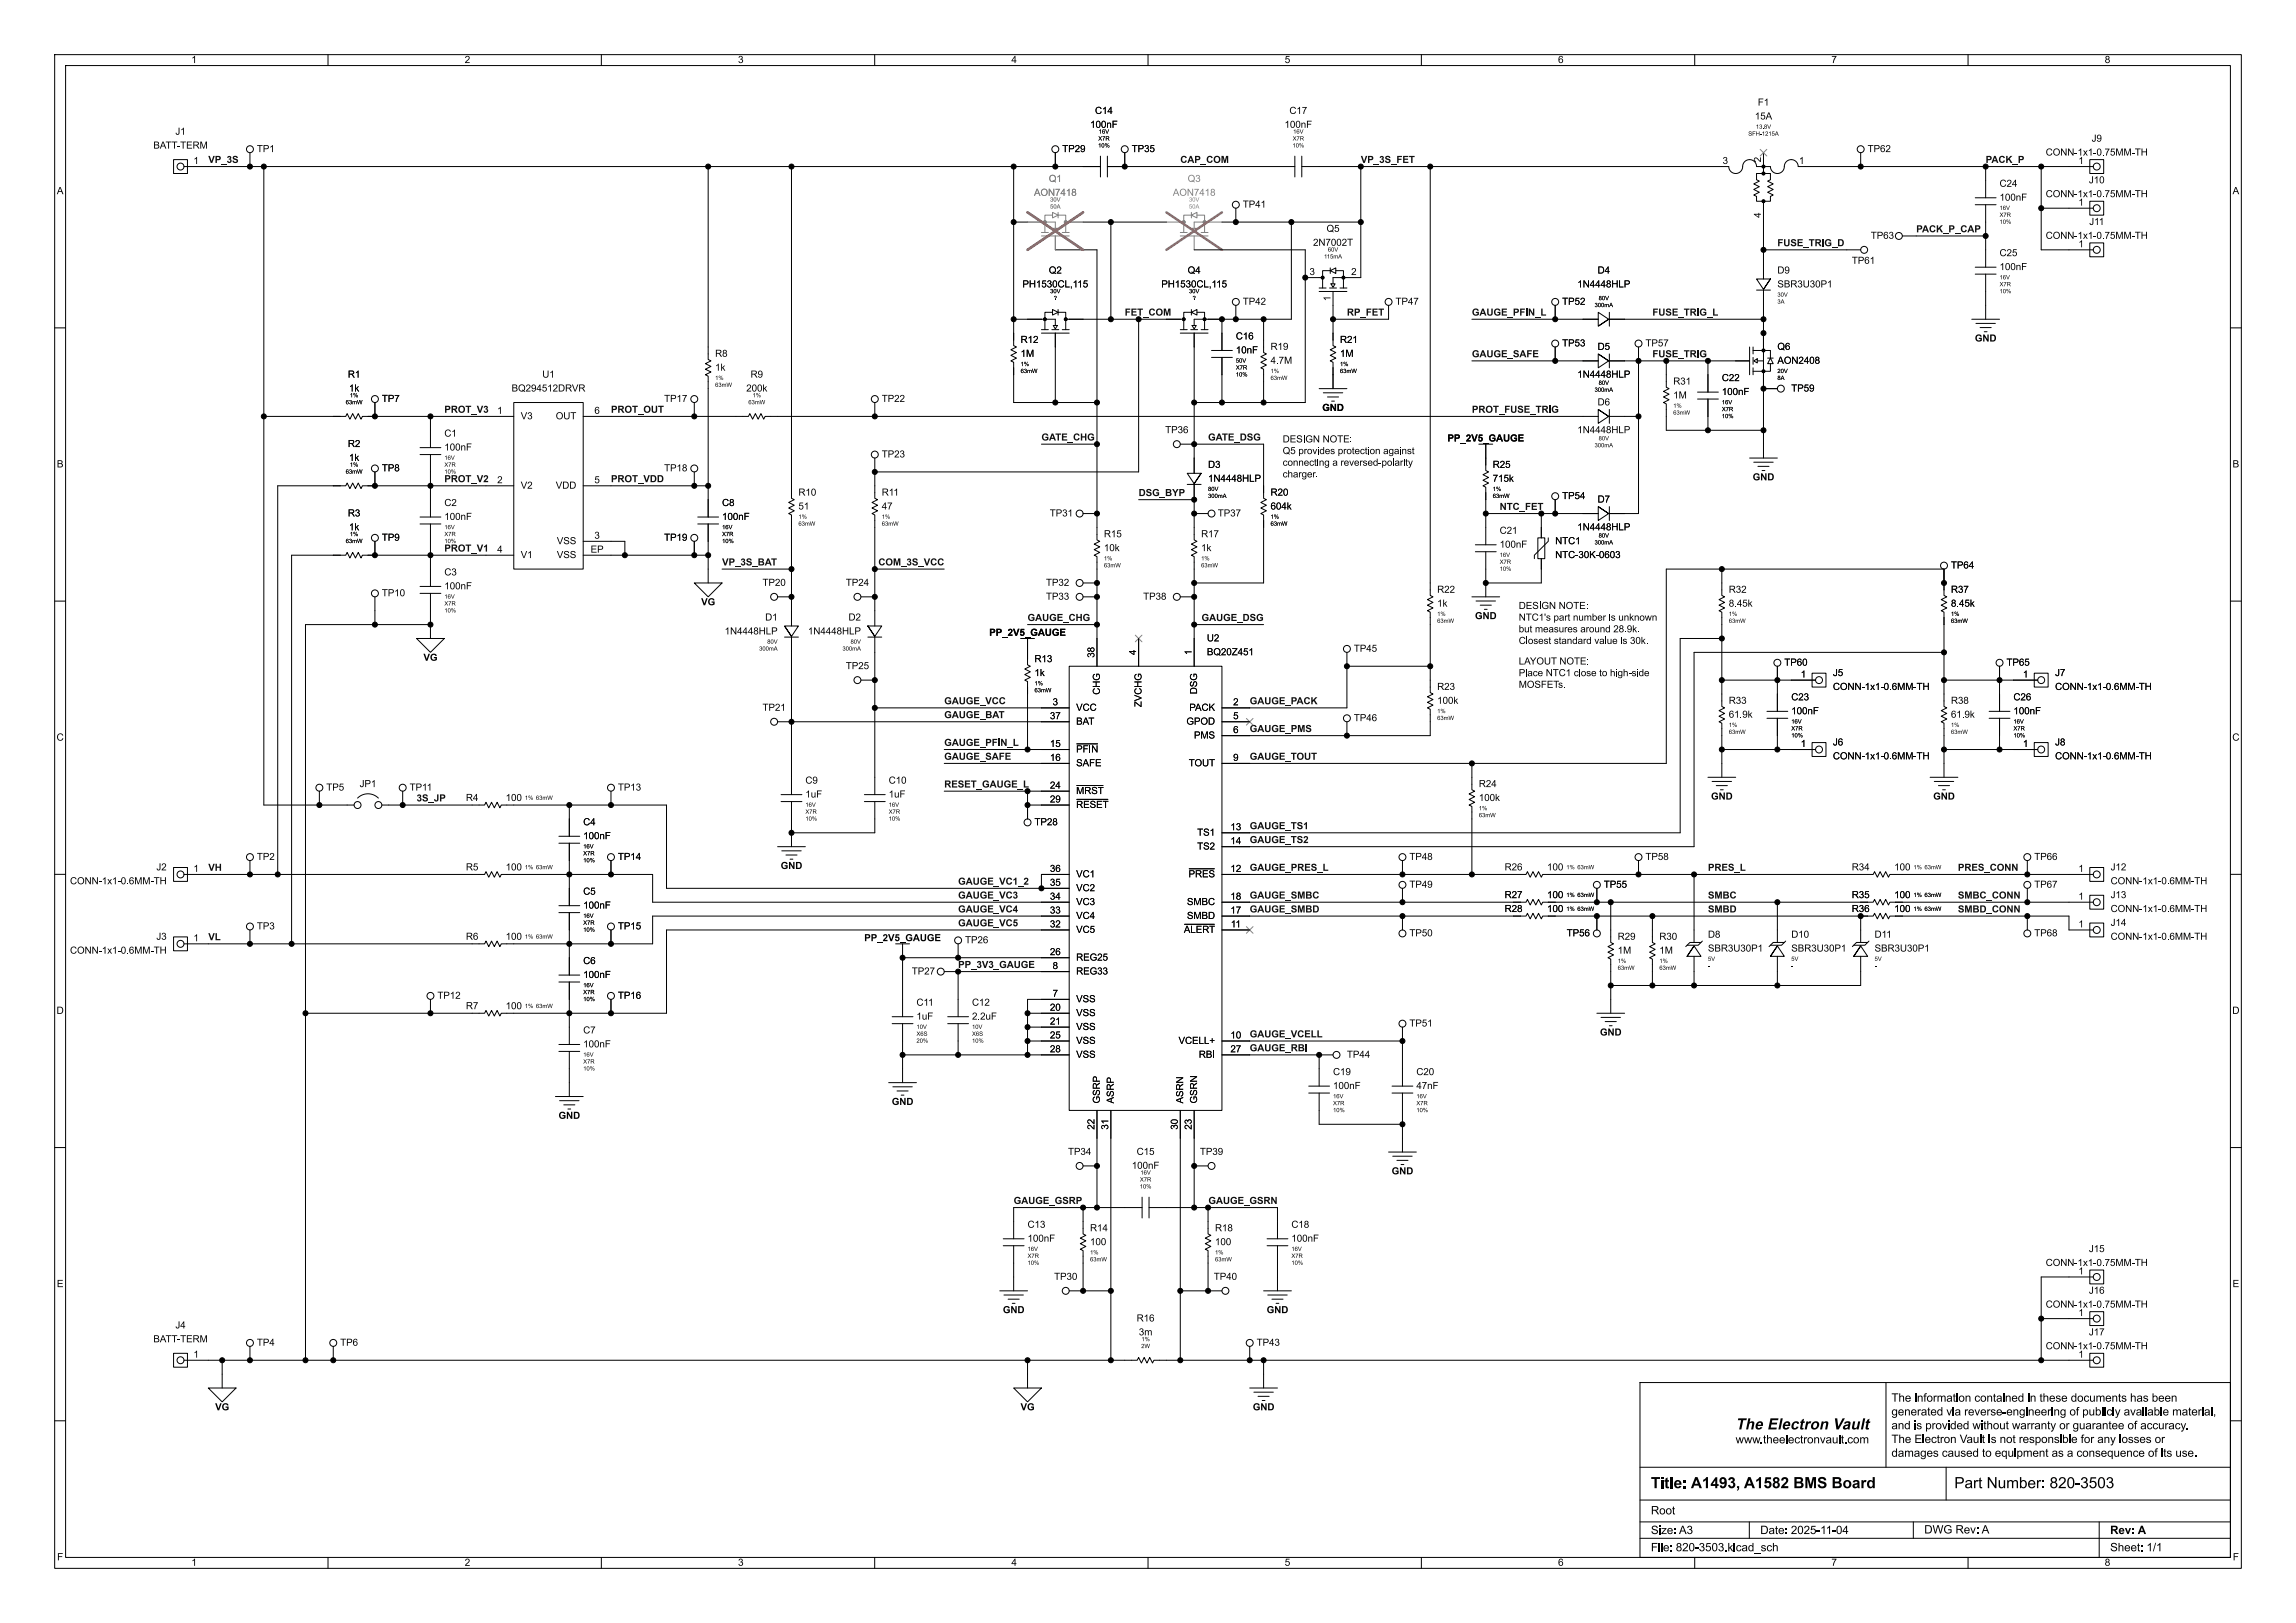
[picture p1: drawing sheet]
<svg xmlns="http://www.w3.org/2000/svg" width="420mm" height="297mm" viewBox="0 0 420 297" stroke-linecap="round" stroke-linejoin="round" font-family="sans-serif">
<defs><g id="words">
<g font-size="2.8">
<text x="317.5" y="262.3">The Electron Vault</text>
<text x="302" y="273.1">Title: A1493, A1582 BMS Board</text>
<text x="357.5" y="273.1">Part Number: 820-3503</text>
</g>
<g font-size="2.1">
<text x="317.5" y="264.7">www.theelectronvault.com</text>
<text x="302" y="281.3">Size: A3</text>
<text x="302" y="277.7">Root</text>
<text x="322" y="281.3">Date: 2025-11-04</text>
<text x="352" y="281.2">DWG Rev: A</text>
<text x="386" y="281.3">Rev: A</text>
<text x="302" y="284.4">File: 820-3503.kicad_sch</text>
<text x="386" y="284.4">Sheet: 1/1</text>
</g>
<g font-size="1.8">
<text x="35" y="12">1</text>
<text x="85" y="12">2</text>
<text x="135" y="12">3</text>
<text x="185" y="12">4</text>
<text x="235" y="12">5</text>
<text x="285" y="12">6</text>
<text x="335" y="12">7</text>
<text x="385" y="12">8</text>
<text x="199.4" y="23.9">100nF</text>
<text x="200.3" y="21.3">C14</text>
<text x="235" y="23.9">100nF</text>
<text x="235.9" y="21.3">C17</text>
<text x="321" y="22.3">15A</text>
<text x="321.5" y="19.8">F1</text>
<text x="28.1" y="27.7">BATT-TERM</text>
<text x="32.1" y="25.1">J1</text>
<text x="47" y="28.3">TP1</text>
<text x="194.3" y="28.3">TP29</text>
<text x="207" y="28.3">TP35</text>
<text x="322.3" y="29.7" transform="rotate(-90 322.3 29.7)">2</text>
<text x="341.6" y="28.3">TP62</text>
<text x="374.2" y="28.9">CONN-1x1-0.75MM-TH</text>
<text x="382.6" y="26.4">J9</text>
<text x="35.4" y="30.2">1</text>
<text x="315.1" y="30.2">3</text>
<text x="329.1" y="30.2">1</text>
<text x="365.8" y="34.7">C24</text>
<text x="380.2" y="30.2">1</text>
<text x="382.1" y="34">J10</text>
<text x="10.4" y="36">A</text>
<text x="227.3" y="38.5">TP41</text>
<text x="322.3" y="39.9" transform="rotate(-90 322.3 39.9)">4</text>
<text x="365.8" y="37.2">100nF</text>
<text x="374.2" y="36.6">CONN-1x1-0.75MM-TH</text>
<text x="380.2" y="37.8">1</text>
<text x="382.2" y="41.6">J11</text>
<text x="408.4" y="36">A</text>
<text x="240.2" y="45.5">2N7002T</text>
<text x="242.7" y="42.9">Q5</text>
<text x="342.2" y="44.2">TP63</text>
<text x="365.8" y="47.4">C25</text>
<text x="374.2" y="44.2">CONN-1x1-0.75MM-TH</text>
<text x="380.2" y="45.5">1</text>
<text x="187" y="53.1">PH1530CL,115</text>
<text x="191.9" y="50.5">Q2</text>
<text x="212.4" y="53.1">PH1530CL,115</text>
<text x="217.3" y="50.5">Q4</text>
<text x="239.5" y="50.5">3</text>
<text x="247.2" y="50.5">2</text>
<text x="288.5" y="53.1">1N4448HLP</text>
<text x="292.2" y="50.5">D4</text>
<text x="325.1" y="50.5">D9</text>
<text x="325.1" y="53.1">SBR3U30P1</text>
<text x="338.7" y="48.8">TP61</text>
<text x="365.8" y="49.9">100nF</text>
<text x="227.3" y="56.2">TP42</text>
<text x="243.6" y="55.1" transform="rotate(-90 243.6 55.1)">1</text>
<text x="255.3" y="56.2">TP47</text>
<text x="285.8" y="56.2">TP52</text>
<text x="130.8" y="65.8">R8</text>
<text x="186.7" y="63.2">R12</text>
<text x="186.7" y="65.8">1M</text>
<text x="226.1" y="62.6">C16</text>
<text x="226.1" y="65.1">10nF</text>
<text x="232.4" y="64.5">R19</text>
<text x="245.1" y="63.2">R21</text>
<text x="245.1" y="65.8">1M</text>
<text x="285.8" y="63.9">TP53</text>
<text x="292.2" y="64.5">D5</text>
<text x="301" y="63.9">TP57</text>
<text x="325.1" y="64.5">Q6</text>
<text x="361.2" y="63">GND</text>
<text x="63.6" y="69.6">R1</text>
<text x="99.2" y="69.6">U1</text>
<text x="130.8" y="68.3">1k</text>
<text x="137.3" y="69.6">R9</text>
<text x="232.4" y="67">4.7M</text>
<text x="288.5" y="69.6">1N4448HLP</text>
<text x="306.1" y="70.9">R31</text>
<text x="315" y="70.2">C22</text>
<text x="325.1" y="67">AON2408</text>
<text x="63.8" y="72.1">1k</text>
<text x="69.8" y="74">TP7</text>
<text x="90.9" y="75.9">1</text>
<text x="93.6" y="72.1">BQ294512DRVR</text>
<text x="95.2" y="77.2">V3</text>
<text x="101.7" y="77.2">OUT</text>
<text x="108.7" y="75.9">6</text>
<text x="121.5" y="74">TP17</text>
<text x="136.5" y="72.1">200k</text>
<text x="161.3" y="74">TP22</text>
<text x="241.9" y="75.7">GND</text>
<text x="292.2" y="74.7">D6</text>
<text x="306.1" y="73.4">1M</text>
<text x="315" y="72.8">100nF</text>
<text x="327.7" y="72.1">TP59</text>
<text x="63.6" y="82.3">R2</text>
<text x="81.3" y="80.4">C1</text>
<text x="81.3" y="82.9">100nF</text>
<text x="213.1" y="79.7">TP36</text>
<text x="234.6" y="83.8">Q5 provides protection against</text>
<text x="264.8" y="81.3">PP_2V5_GAUGE</text>
<text x="288.5" y="79.7">1N4448HLP</text>
<text x="10.4" y="86">B</text>
<text x="63.8" y="84.8">1k</text>
<text x="69.8" y="86.7">TP8</text>
<text x="90.9" y="88.6">2</text>
<text x="95.2" y="89.9">V2</text>
<text x="101.7" y="89.9">VDD</text>
<text x="108.7" y="88.6">5</text>
<text x="121.5" y="86.7">TP18</text>
<text x="161.3" y="84.2">TP23</text>
<text x="221" y="86.1">D3</text>
<text x="221" y="88.6">1N4448HLP</text>
<text x="234.6" y="86">connecting a reversed-polarity</text>
<text x="234.6" y="88.1">charger.</text>
<text x="273" y="86.1">R25</text>
<text x="273" y="88.6">715k</text>
<text x="320.6" y="88.4">GND</text>
<text x="408.4" y="86">B</text>
<text x="63.6" y="95">R3</text>
<text x="81.3" y="93.1">C2</text>
<text x="81.3" y="95.6">100nF</text>
<text x="132.1" y="93.1">C8</text>
<text x="132.1" y="95.6">100nF</text>
<text x="146" y="91.2">R10</text>
<text x="146" y="93.7">51</text>
<text x="161.3" y="91.2">R11</text>
<text x="161.3" y="93.7">47</text>
<text x="192" y="95">TP31</text>
<text x="222.8" y="95">TP37</text>
<text x="232.4" y="91.2">R20</text>
<text x="232.4" y="93.7">604k</text>
<text x="285.8" y="91.8">TP54</text>
<text x="292.2" y="92.4">D7</text>
<text x="63.8" y="97.5">1k</text>
<text x="69.8" y="99.4">TP9</text>
<text x="90.9" y="101.3">4</text>
<text x="101.9" y="100.1">VSS</text>
<text x="108" y="101.3">EP</text>
<text x="108.7" y="98.8">3</text>
<text x="121.5" y="99.4">TP19</text>
<text x="201.9" y="98.8">R15</text>
<text x="201.9" y="101.3">10k</text>
<text x="219.7" y="98.8">R17</text>
<text x="219.7" y="101.3">1k</text>
<text x="274.3" y="98.2">C21</text>
<text x="274.3" y="100.7">100nF</text>
<text x="284.5" y="100.1">NTC1</text>
<text x="288.5" y="97.5">1N4448HLP</text>
<text x="81.3" y="105.8">C3</text>
<text x="95.2" y="102.6">V1</text>
<text x="101.9" y="102.6">VSS</text>
<text x="139.5" y="107.7">TP20</text>
<text x="154.7" y="107.7">TP24</text>
<text x="191.3" y="107.7">TP32</text>
<text x="284.5" y="102.6">NTC-30K-0603</text>
<text x="356.9" y="104.5">TP64</text>
<text x="69.8" y="109.6">TP10</text>
<text x="81.3" y="108.3">100nF</text>
<text x="128.3" y="111.2">VG</text>
<text x="191.3" y="110.2">TP33</text>
<text x="209.1" y="110.2">TP38</text>
<text x="262.9" y="109">R22</text>
<text x="262.9" y="111.5">1k</text>
<text x="269.8" y="113.8">GND</text>
<text x="316.2" y="109">R32</text>
<text x="316.2" y="111.5">8.45k</text>
<text x="356.9" y="109">R37</text>
<text x="356.9" y="111.5">8.45k</text>
<text x="132.6" y="116.6">1N4448HLP</text>
<text x="140" y="114">D1</text>
<text x="147.8" y="116.6">1N4448HLP</text>
<text x="155.2" y="114">D2</text>
<text x="180.9" y="116.8">PP_2V5_GAUGE</text>
<text x="208" y="119.9" transform="rotate(-90 208 119.9)">4</text>
<text x="218.2" y="119.9" transform="rotate(-90 218.2 119.9)">1</text>
<text x="220.8" y="117.8">U2</text>
<text x="247.6" y="119.7">TP45</text>
<text x="277.8" y="114.3">NTC1's part number is unknown</text>
<text x="277.8" y="116.4">but measures around 28.9k.</text>
<text x="277.8" y="118.6">Closest standard value is 30k.</text>
<text x="77.5" y="121.4">VG</text>
<text x="154.7" y="122.9">TP25</text>
<text x="189.2" y="121.7">R13</text>
<text x="189.2" y="124.2">1k</text>
<text x="200.4" y="120.4" transform="rotate(-90 200.4 120.4)">38</text>
<text x="220.8" y="120.4">BQ20Z451</text>
<text x="326.4" y="122.3">TP60</text>
<text x="329.4" y="124.2">1</text>
<text x="335.3" y="124.2">J5</text>
<text x="367" y="122.3">TP65</text>
<text x="370" y="124.2">1</text>
<text x="375.9" y="124.2">J7</text>
<text x="139.5" y="130.5">TP21</text>
<text x="192.1" y="131.8">37</text>
<text x="192.5" y="129.3">3</text>
<text x="196.8" y="130.5">VCC</text>
<text x="201.7" y="127.1" transform="rotate(-90 201.7 127.1)">CHG</text>
<text x="209.3" y="129.4" transform="rotate(-90 209.3 129.4)">ZVCHG</text>
<text x="217.5" y="130.5">PACK</text>
<text x="219.4" y="127" transform="rotate(-90 219.4 127)">DSG</text>
<text x="225.6" y="129.3">2</text>
<text x="225.6" y="131.8">5</text>
<text x="262.9" y="126.7">R23</text>
<text x="262.9" y="129.3">100k</text>
<text x="316.2" y="129.3">R33</text>
<text x="316.2" y="131.8">61.9k</text>
<text x="327.7" y="128.6">C23</text>
<text x="327.7" y="131.2">100nF</text>
<text x="335.3" y="126.7">CONN-1x1-0.6MM-TH</text>
<text x="356.9" y="129.3">R38</text>
<text x="356.9" y="131.8">61.9k</text>
<text x="368.3" y="128.6">C26</text>
<text x="368.3" y="131.2">100nF</text>
<text x="375.9" y="126.7">CONN-1x1-0.6MM-TH</text>
<text x="10.3" y="136">C</text>
<text x="192.1" y="136.9">15</text>
<text x="196.8" y="133.1">BAT</text>
<text x="217" y="133.1">GPOD</text>
<text x="218.4" y="135.6">PMS</text>
<text x="225.6" y="134.4">6</text>
<text x="247.6" y="132.4">TP46</text>
<text x="329.4" y="136.9">1</text>
<text x="335.3" y="136.9">J6</text>
<text x="370" y="136.9">1</text>
<text x="375.9" y="136.9">J8</text>
<text x="408.3" y="136">C</text>
<text x="147.3" y="143.9">C9</text>
<text x="162.6" y="143.9">C10</text>
<text x="192.1" y="139.4">16</text>
<text x="196.8" y="138.2">~{PFIN}</text>
<text x="196.8" y="140.7">SAFE</text>
<text x="217.4" y="140.7">TOUT</text>
<text x="225.6" y="139.4">9</text>
<text x="335.3" y="139.4">CONN-1x1-0.6MM-TH</text>
<text x="375.9" y="139.4">CONN-1x1-0.6MM-TH</text>
<text x="59.7" y="145.1">TP5</text>
<text x="65.8" y="144.5">JP1</text>
<text x="74.9" y="145.1">TP11</text>
<text x="85.2" y="147.1">R4</text>
<text x="92.5" y="147.1">100</text>
<text x="113" y="145.1">TP13</text>
<text x="147.3" y="146.4">1uF</text>
<text x="162.6" y="146.4">1uF</text>
<text x="192.1" y="144.5">24</text>
<text x="192.1" y="147.1">29</text>
<text x="196.8" y="145.8">~{MRST}</text>
<text x="196.8" y="148.3">~{RESET}</text>
<text x="270.5" y="144.5">R24</text>
<text x="270.5" y="147.1">100k</text>
<text x="313" y="146.8">GND</text>
<text x="353.6" y="146.8">GND</text>
<text x="106.7" y="151.5">C4</text>
<text x="106.7" y="154">100nF</text>
<text x="189.2" y="151.5">TP28</text>
<text x="219" y="153.4">TS1</text>
<text x="219" y="155.9">TS2</text>
<text x="225.1" y="152.1">13</text>
<text x="225.1" y="154.7">14</text>
<text x="28.6" y="159.8">J2</text>
<text x="35.4" y="159.8">1</text>
<text x="47" y="157.8">TP2</text>
<text x="85.2" y="159.8">R5</text>
<text x="92.5" y="159.8">100</text>
<text x="113" y="157.8">TP14</text>
<text x="142.8" y="159.5">GND</text>
<text x="192.1" y="159.8">36</text>
<text x="196.8" y="161">VC1</text>
<text x="217.4" y="161">~{PRES}</text>
<text x="225.1" y="159.8">12</text>
<text x="257.8" y="157.8">TP48</text>
<text x="275.2" y="159.8">R26</text>
<text x="283" y="159.8">100</text>
<text x="301" y="157.8">TP58</text>
<text x="338.7" y="159.8">R34</text>
<text x="346.5" y="159.8">100</text>
<text x="372.1" y="157.8">TP66</text>
<text x="380.2" y="159.8">1</text>
<text x="386.1" y="159.8">J12</text>
<text x="12.8" y="162.3">CONN-1x1-0.6MM-TH</text>
<text x="106.7" y="164.2">C5</text>
<text x="106.7" y="166.7">100nF</text>
<text x="192.1" y="167.4">33</text>
<text x="192.1" y="164.8">34</text>
<text x="192.1" y="162.3">35</text>
<text x="196.8" y="166.1">VC3</text>
<text x="196.8" y="163.6">VC2</text>
<text x="217.1" y="166.1">SMBC</text>
<text x="225.1" y="167.4">17</text>
<text x="225.1" y="164.8">18</text>
<text x="257.8" y="162.9">TP49</text>
<text x="275.2" y="164.8">R27</text>
<text x="275.2" y="167.4">R28</text>
<text x="283" y="164.8">100</text>
<text x="283" y="167.4">100</text>
<text x="293.4" y="162.9">TP55</text>
<text x="338.7" y="164.8">R35</text>
<text x="338.7" y="167.4">R36</text>
<text x="346.5" y="164.8">100</text>
<text x="346.5" y="167.4">100</text>
<text x="372.1" y="162.9">TP67</text>
<text x="380.2" y="164.8">1</text>
<text x="386.1" y="164.8">J13</text>
<text x="386.1" y="167.4">CONN-1x1-0.6MM-TH</text>
<text x="386.1" y="162.3">CONN-1x1-0.6MM-TH</text>
<text x="28.6" y="172.5">J3</text>
<text x="35.4" y="172.5">1</text>
<text x="47" y="170.5">TP3</text>
<text x="85.2" y="172.5">R6</text>
<text x="92.5" y="172.5">100</text>
<text x="113" y="170.5">TP15</text>
<text x="158.1" y="172.7">PP_2V5_GAUGE</text>
<text x="176.5" y="173.1">TP26</text>
<text x="192.1" y="169.9">32</text>
<text x="196.8" y="171.2">VC5</text>
<text x="196.8" y="168.6">VC4</text>
<text x="216.6" y="171.2">~{ALERT}</text>
<text x="217.1" y="168.6">SMBD</text>
<text x="225.1" y="169.9">11</text>
<text x="257.8" y="171.8">TP50</text>
<text x="286.6" y="171.8">TP56</text>
<text x="295.9" y="172.5">R29</text>
<text x="303.5" y="172.5">R30</text>
<text x="312.4" y="172.1">D8</text>
<text x="327.7" y="172.1">D10</text>
<text x="342.9" y="172.1">D11</text>
<text x="372.1" y="171.8">TP68</text>
<text x="380.2" y="169.9">1</text>
<text x="386.1" y="169.9">J14</text>
<text x="386.1" y="172.5">CONN-1x1-0.6MM-TH</text>
<text x="12.8" y="175">CONN-1x1-0.6MM-TH</text>
<text x="106.7" y="176.9">C6</text>
<text x="106.7" y="179.4">100nF</text>
<text x="166.8" y="178.8">TP27</text>
<text x="192.1" y="175">26</text>
<text x="192.5" y="177.5">8</text>
<text x="196.8" y="176.3">REG25</text>
<text x="196.8" y="178.8">REG33</text>
<text x="295.9" y="175">1M</text>
<text x="303.5" y="175">1M</text>
<text x="312.4" y="174.6">SBR3U30P1</text>
<text x="327.7" y="174.6">SBR3U30P1</text>
<text x="342.9" y="174.6">SBR3U30P1</text>
<text x="80" y="183.2">TP12</text>
<text x="85.2" y="185.2">R7</text>
<text x="92.5" y="185.2">100</text>
<text x="113" y="183.2">TP16</text>
<text x="167.6" y="184.5">C11</text>
<text x="177.8" y="184.5">C12</text>
<text x="192.1" y="185.2">20</text>
<text x="192.5" y="182.6">7</text>
<text x="196.8" y="183.9">VSS</text>
<text x="10.3" y="186">D</text>
<text x="106.7" y="189.6">C7</text>
<text x="167.6" y="187.1">1uF</text>
<text x="177.8" y="187.1">2.2uF</text>
<text x="192.1" y="187.7">21</text>
<text x="192.1" y="190.2">25</text>
<text x="196.8" y="186.4">VSS</text>
<text x="196.8" y="189">VSS</text>
<text x="196.8" y="191.5">VSS</text>
<text x="215.6" y="191.5">VCELL+</text>
<text x="225.1" y="190.2">10</text>
<text x="257.8" y="188.3">TP51</text>
<text x="292.7" y="190">GND</text>
<text x="408.3" y="186">D</text>
<text x="106.7" y="192.1">100nF</text>
<text x="192.1" y="192.8">28</text>
<text x="196.8" y="194">VSS</text>
<text x="219.3" y="194">RBI</text>
<text x="225.1" y="192.8">27</text>
<text x="243.8" y="197.2">C19</text>
<text x="246.4" y="194">TP44</text>
<text x="259.1" y="197.2">C20</text>
<text x="163.1" y="202.7">GND</text>
<text x="201.7" y="201.9" transform="rotate(-90 201.7 201.9)">GSRP</text>
<text x="204.2" y="201.9" transform="rotate(-90 204.2 201.9)">ASRP</text>
<text x="216.9" y="201.9" transform="rotate(-90 216.9 201.9)">ASRN</text>
<text x="219.4" y="201.9" transform="rotate(-90 219.4 201.9)">GSRN</text>
<text x="243.8" y="199.8">100nF</text>
<text x="259.1" y="199.8">47nF</text>
<text x="102.2" y="205.2">GND</text>
<text x="200.4" y="206.7" transform="rotate(-90 200.4 206.7)">22</text>
<text x="202.9" y="206.7" transform="rotate(-90 202.9 206.7)">31</text>
<text x="215.6" y="206.7" transform="rotate(-90 215.6 206.7)">30</text>
<text x="218.2" y="206.7" transform="rotate(-90 218.2 206.7)">23</text>
<text x="195.4" y="211.8">TP34</text>
<text x="207" y="214.4">100nF</text>
<text x="207.9" y="211.8">C15</text>
<text x="219.5" y="211.8">TP39</text>
<text x="254.6" y="215.4">GND</text>
<text x="188" y="225.2">C13</text>
<text x="188" y="227.7">100nF</text>
<text x="199.4" y="225.8">R14</text>
<text x="222.2" y="225.8">R18</text>
<text x="236.2" y="225.2">C18</text>
<text x="236.2" y="227.7">100nF</text>
<text x="199.4" y="228.3">100</text>
<text x="222.2" y="228.3">100</text>
<text x="374.2" y="232.1">CONN-1x1-0.75MM-TH</text>
<text x="380.2" y="233.4">1</text>
<text x="382.1" y="229.6">J15</text>
<text x="10.4" y="236">E</text>
<text x="192.8" y="234.7">TP30</text>
<text x="222" y="234.7">TP40</text>
<text x="374.2" y="239.8">CONN-1x1-0.75MM-TH</text>
<text x="382.1" y="237.2">J16</text>
<text x="408.4" y="236">E</text>
<text x="32.1" y="243.6">J4</text>
<text x="183.4" y="240.8">GND</text>
<text x="207.9" y="242.3">R16</text>
<text x="208.3" y="244.8">3m</text>
<text x="231.7" y="240.8">GND</text>
<text x="380.2" y="241">1</text>
<text x="382.1" y="244.8">J17</text>
<text x="28.1" y="246.1">BATT-TERM</text>
<text x="35.4" y="248.7">1</text>
<text x="47" y="246.7">TP4</text>
<text x="62.2" y="246.7">TP6</text>
<text x="229.9" y="246.7">TP43</text>
<text x="374.2" y="247.4">CONN-1x1-0.75MM-TH</text>
<text x="380.2" y="248.7">1</text>
<text x="39.4" y="258.6">VG</text>
<text x="186.7" y="258.6">VG</text>
<text x="229.2" y="258.6">GND</text>
<text x="10.4" y="286">F</text>
<text x="35" y="287">1</text>
<text x="85" y="287">2</text>
<text x="135" y="287">3</text>
<text x="185" y="287">4</text>
<text x="235" y="287">5</text>
<text x="285" y="287">6</text>
<text x="335" y="287">7</text>
<text x="385" y="287">8</text>
<text x="408.4" y="286">F</text>
</g>
<g font-size="1.8" fill="#0f0f0f">
<text x="38.1" y="30">VP_3S</text>
<text x="215.9" y="30">CAP_COM</text>
<text x="248.9" y="30">VP_3S_FET</text>
<text x="363.2" y="30">PACK_P</text>
<text x="325.1" y="45.3">FUSE_TRIG_D</text>
<text x="350.5" y="42.7">PACK_P_CAP</text>
<text x="205.7" y="58">FET_COM</text>
<text x="246.4" y="58">RP_FET</text>
<text x="269.2" y="58">GAUGE_PFIN_L</text>
<text x="302.3" y="58">FUSE_TRIG_L</text>
<text x="269.2" y="65.6">GAUGE_SAFE</text>
<text x="302.3" y="65.6">FUSE_TRIG</text>
<text x="81.3" y="75.8">PROT_V3</text>
<text x="111.8" y="75.8">PROT_OUT</text>
<text x="269.2" y="75.8">PROT_FUSE_TRIG</text>
<text x="190.5" y="80.8">GATE_CHG</text>
<text x="221" y="80.8">GATE_DSG</text>
<text x="81.3" y="88.5">PROT_V2</text>
<text x="111.8" y="88.5">PROT_VDD</text>
<text x="208.3" y="91">DSG_BYP</text>
<text x="274.3" y="93.5">NTC_FET</text>
<text x="81.3" y="101.2">PROT_V1</text>
<text x="132.1" y="103.7">VP_3S_BAT</text>
<text x="160.7" y="103.7">COM_3S_VCC</text>
<text x="188" y="113.9">GAUGE_CHG</text>
<text x="219.8" y="113.9">GAUGE_DSG</text>
<text x="172.7" y="131.6">GAUGE_BAT</text>
<text x="172.7" y="129.1">GAUGE_VCC</text>
<text x="228.6" y="129.1">GAUGE_PACK</text>
<text x="172.7" y="136.7">GAUGE_PFIN_L</text>
<text x="228.6" y="134.2">GAUGE_PMS</text>
<text x="172.7" y="139.3">GAUGE_SAFE</text>
<text x="228.6" y="139.3">GAUGE_TOUT</text>
<text x="76.2" y="146.9">3S_JP</text>
<text x="172.7" y="144.3">RESET_GAUGE_L</text>
<text x="228.6" y="152">GAUGE_TS1</text>
<text x="228.6" y="154.5">GAUGE_TS2</text>
<text x="38.1" y="159.6">VH</text>
<text x="228.6" y="159.6">GAUGE_PRES_L</text>
<text x="312.4" y="159.6">PRES_L</text>
<text x="358.1" y="159.6">PRES_CONN</text>
<text x="175.3" y="162.1">GAUGE_VC1_2</text>
<text x="175.3" y="164.7">GAUGE_VC3</text>
<text x="175.3" y="167.2">GAUGE_VC4</text>
<text x="228.6" y="164.7">GAUGE_SMBC</text>
<text x="228.6" y="167.2">GAUGE_SMBD</text>
<text x="312.4" y="164.7">SMBC</text>
<text x="312.4" y="167.2">SMBD</text>
<text x="358.1" y="167.2">SMBD_CONN</text>
<text x="358.1" y="164.7">SMBC_CONN</text>
<text x="38.1" y="172.3">VL</text>
<text x="175.3" y="169.7">GAUGE_VC5</text>
<text x="175.3" y="177.4">PP_3V3_GAUGE</text>
<text x="228.6" y="190.1">GAUGE_VCELL</text>
<text x="228.6" y="192.6">GAUGE_RBI</text>
<text x="185.4" y="220.5">GAUGE_GSRP</text>
<text x="221" y="220.5">GAUGE_GSRN</text>
</g>
<g font-size="1.8" fill="#808080">
<text x="191.9" y="33.8">Q1</text>
<text x="217.3" y="33.8">Q3</text>
<text x="189.1" y="36.3">AON7418</text>
<text x="214.5" y="36.3">AON7418</text>
</g>
<g font-size="1.1">
<text x="321.2" y="23.8">13.8V</text>
<text x="200.9" y="27.3">10%</text>
<text x="200.9" y="26">X7R</text>
<text x="201" y="24.7">16V</text>
<text x="236.4" y="27.3">10%</text>
<text x="236.5" y="26">X7R</text>
<text x="236.5" y="24.7">16V</text>
<text x="319.8" y="25.1">SFH-1215A</text>
<text x="365.8" y="38.7">16V</text>
<text x="365.8" y="40">X7R</text>
<text x="365.8" y="41.2">10%</text>
<text x="242.2" y="47.6">115mA</text>
<text x="242.9" y="46.3">60V</text>
<text x="192.1" y="53.9">30V</text>
<text x="217.5" y="53.9">30V</text>
<text x="365.8" y="51.4">16V</text>
<text x="365.8" y="52.7">X7R</text>
<text x="365.8" y="53.9">10%</text>
<text x="192.7" y="55.2">?</text>
<text x="218.1" y="55.2">?</text>
<text x="291.7" y="56.5">300mA</text>
<text x="292.4" y="55.2">80V</text>
<text x="325.1" y="54.6">30V</text>
<text x="325.1" y="55.8">3A</text>
<text x="130.8" y="69.8">1%</text>
<text x="130.8" y="71.1">63mW</text>
<text x="186.7" y="67.3">1%</text>
<text x="186.7" y="68.5">63mW</text>
<text x="226.1" y="66.6">50V</text>
<text x="226.1" y="67.9">X7R</text>
<text x="226.1" y="69.2">10%</text>
<text x="232.4" y="68.5">1%</text>
<text x="232.4" y="69.8">63mW</text>
<text x="245.1" y="67.3">1%</text>
<text x="245.1" y="68.5">63mW</text>
<text x="291.7" y="72">300mA</text>
<text x="292.4" y="70.7">80V</text>
<text x="325.1" y="68.5">20V</text>
<text x="325.1" y="69.8">8A</text>
<text x="63.2" y="74.3">63mW</text>
<text x="64" y="73">1%</text>
<text x="136.9" y="74.3">63mW</text>
<text x="137.7" y="73">1%</text>
<text x="306.1" y="74.9">1%</text>
<text x="306.1" y="76.2">63mW</text>
<text x="315" y="74.3">16V</text>
<text x="315" y="75.5">X7R</text>
<text x="315" y="76.8">10%</text>
<text x="291.7" y="82.1">300mA</text>
<text x="292.4" y="80.9">80V</text>
<text x="63.2" y="87">63mW</text>
<text x="64" y="85.7">1%</text>
<text x="81.3" y="84.4">16V</text>
<text x="81.3" y="85.7">X7R</text>
<text x="81.3" y="87">10%</text>
<text x="146" y="95.2">1%</text>
<text x="161.3" y="95.2">1%</text>
<text x="221" y="90.1">80V</text>
<text x="221" y="91.4">300mA</text>
<text x="232.4" y="95.2">1%</text>
<text x="273" y="90.1">1%</text>
<text x="273" y="91.4">63mW</text>
<text x="63.2" y="99.7">63mW</text>
<text x="64" y="98.4">1%</text>
<text x="81.3" y="97.1">16V</text>
<text x="81.3" y="98.4">X7R</text>
<text x="81.3" y="99.7">10%</text>
<text x="132.1" y="97.1">16V</text>
<text x="132.1" y="98.4">X7R</text>
<text x="132.1" y="99.7">10%</text>
<text x="146" y="96.5">63mW</text>
<text x="161.3" y="96.5">63mW</text>
<text x="232.4" y="96.5">63mW</text>
<text x="291.7" y="99.9">300mA</text>
<text x="292.4" y="98.6">80V</text>
<text x="201.9" y="102.8">1%</text>
<text x="201.9" y="104.1">63mW</text>
<text x="219.7" y="102.8">1%</text>
<text x="219.7" y="104.1">63mW</text>
<text x="274.3" y="102.2">16V</text>
<text x="274.3" y="103.5">X7R</text>
<text x="274.3" y="104.7">10%</text>
<text x="81.3" y="109.8">16V</text>
<text x="81.3" y="111.1">X7R</text>
<text x="81.3" y="112.4">10%</text>
<text x="262.9" y="113">1%</text>
<text x="316.2" y="113">1%</text>
<text x="356.9" y="113">1%</text>
<text x="138.9" y="119.3">300mA</text>
<text x="140.3" y="118.1">80V</text>
<text x="154.1" y="119.3">300mA</text>
<text x="155.6" y="118.1">80V</text>
<text x="262.9" y="114.3">63mW</text>
<text x="316.2" y="114.3">63mW</text>
<text x="356.9" y="114.3">63mW</text>
<text x="189.2" y="125.7">1%</text>
<text x="189.2" y="127">63mW</text>
<text x="262.9" y="130.8">1%</text>
<text x="262.9" y="132">63mW</text>
<text x="316.2" y="133.3">1%</text>
<text x="316.2" y="134.6">63mW</text>
<text x="327.7" y="132.7">16V</text>
<text x="327.7" y="134">X7R</text>
<text x="327.7" y="135.2">10%</text>
<text x="356.9" y="133.3">1%</text>
<text x="356.9" y="134.6">63mW</text>
<text x="368.3" y="132.7">16V</text>
<text x="368.3" y="134">X7R</text>
<text x="368.3" y="135.2">10%</text>
<text x="96" y="146.7">1% 63mW</text>
<text x="147.3" y="147.9">16V</text>
<text x="147.3" y="149.2">X7R</text>
<text x="162.6" y="147.9">16V</text>
<text x="162.6" y="149.2">X7R</text>
<text x="270.5" y="148.6">1%</text>
<text x="270.5" y="149.8">63mW</text>
<text x="106.7" y="155.5">16V</text>
<text x="147.3" y="150.5">10%</text>
<text x="162.6" y="150.5">10%</text>
<text x="96" y="159.4">1% 63mW</text>
<text x="106.7" y="156.8">X7R</text>
<text x="106.7" y="158.1">10%</text>
<text x="286.5" y="159.4">1% 63mW</text>
<text x="350" y="159.4">1% 63mW</text>
<text x="286.5" y="164.4">1% 63mW</text>
<text x="286.5" y="167">1% 63mW</text>
<text x="350" y="164.4">1% 63mW</text>
<text x="350" y="167">1% 63mW</text>
<text x="96" y="172.1">1% 63mW</text>
<text x="106.7" y="168.2">16V</text>
<text x="106.7" y="169.5">X7R</text>
<text x="106.7" y="170.8">10%</text>
<text x="295.9" y="176.5">1%</text>
<text x="295.9" y="177.8">63mW</text>
<text x="303.5" y="176.5">1%</text>
<text x="303.5" y="177.8">63mW</text>
<text x="312.4" y="176.1">5V</text>
<text x="312.4" y="177.4">-</text>
<text x="327.7" y="176.1">5V</text>
<text x="327.7" y="177.4">-</text>
<text x="342.9" y="176.1">5V</text>
<text x="342.9" y="177.4">-</text>
<text x="96" y="184.8">1% 63mW</text>
<text x="106.7" y="180.9">16V</text>
<text x="106.7" y="182.2">X7R</text>
<text x="106.7" y="183.5">10%</text>
<text x="167.6" y="188.6">10V</text>
<text x="167.6" y="189.8">X6S</text>
<text x="167.6" y="191.1">20%</text>
<text x="177.8" y="188.6">10V</text>
<text x="177.8" y="189.8">X6S</text>
<text x="177.8" y="191.1">10%</text>
<text x="106.7" y="193.6">16V</text>
<text x="106.7" y="194.9">X7R</text>
<text x="106.7" y="196.2">10%</text>
<text x="243.8" y="201.3">16V</text>
<text x="243.8" y="202.5">X7R</text>
<text x="243.8" y="203.8">10%</text>
<text x="259.1" y="201.3">16V</text>
<text x="259.1" y="202.5">X7R</text>
<text x="259.1" y="203.8">10%</text>
<text x="208.6" y="215.2">16V</text>
<text x="208.5" y="217.8">10%</text>
<text x="208.5" y="216.5">X7R</text>
<text x="188" y="229.2">16V</text>
<text x="188" y="230.5">X7R</text>
<text x="188" y="231.7">10%</text>
<text x="199.4" y="229.8">1%</text>
<text x="199.4" y="231.1">63mW</text>
<text x="222.2" y="229.8">1%</text>
<text x="222.2" y="231.1">63mW</text>
<text x="236.2" y="229.2">16V</text>
<text x="236.2" y="230.5">X7R</text>
<text x="236.2" y="231.7">10%</text>
<text x="208.8" y="245.7">1%</text>
<text x="208.8" y="247">2W</text>
</g>
<g font-size="1.1" fill="#808080">
<text x="192.1" y="37.2">30V</text>
<text x="192.1" y="38.4">50A</text>
<text x="217.5" y="37.2">30V</text>
<text x="217.5" y="38.4">50A</text>
</g>
</g></defs>
<g fill="none" stroke="#000" stroke-width=".18">
<path d="M10 10h400v277h-400zM12 12h396v273h-396zM60 10v2M110 10v2M160 10v2M210 10v2M260 10v2M310 10v2M360 10v2M31.7 29.2h2.6v2.6h-2.6zM33.7 30.5h167.6M45.7 27.9v2.6"/>
<path d="M48.3 30.5v116.8h16.5M129.5 30.5v35.3l.5 .2-1 .5 1 .6-1 .5 1 .5-1 .5 .5 .2v25.8M144.8 30.5v60.7l.5 .2-1 .5 1 .6-1 .5 1 .5-1 .5 .5 .2v20.4M185.4 30.5v32.7l.5 .3-1 .5 1 .5-1 .5 1 .5-1 .5 .5 .3v7.4h15.3M193 27.9v2.6M201.3 28.6v3.8M202.6 28.6v3.8M202.6 30.5h34.3M205.7 27.9v2.6M226.1 38.1v2.5M236.9 28.6v3.8M238.1 30.5h76.9"/>
<path d="M238.1 28.6v3.8M248.9 30.5v20.3h-3.2v1.9M261.6 30.5v78.5l.5 .2-1 .5 1 .5-1 .5 1 .6-1 .5 .5 .2v14.7l.5 .3-1 .5 1 .5-1 .5 1 .5-1 .5 .5 .3v4.8h-38.1M316.2 30.5a1.31 1.31 0 0 0 1.5 1.2 1.31 1.31 0 0 0 1.1-1.5 1.27 1.27 0 0 1 1.4-1 1.27 1.27 0 0 1 1.1 1.3h2.5a1.31 1.31 0 0 0 1.5 1.2 1.31 1.31 0 0 0 1.1-1.5 1.27 1.27 0 0 1 1.4-1 1.27 1.27 0 0 1 1.1 1.3M322.6 31.8h1.2v1.1l-.5 .2 1.1 .6-1.1 .5 1.1 .5-1.1 .5 1.1 .5-.6 .2v.9h-1.2M322.6 31.8h-1.3v1.1l.5 .2-1 .6 1 .5-1 .5 1 .5-1 .5 .5 .2v.9h1.3M322.6 27.9v3.9M322.6 36.8v14.3M330.2 30.5h52.7M340.4 27.9v2.6M361.3 37.5h3.8M361.3 36.2h3.8"/>
<path d="M363.2 30.5v5.7M363.2 37.5v11.4M373.4 38.1h9.5M373.4 30.5v15.2h9.5M382.3 29.2h2.5v2.6h-2.5zM382.3 36.8h2.5v2.6h-2.5zM10 60h2M185.4 58.4h5.7v1.9M185.4 40.6h2.6M192.5 57.2h-1.4v1.2h1.9v1.2M192.5 56.6l1 .6-1 .5zM192.7 59.6h.7l-.4 .6z"/>
<path d="M193 45.7h7.7v53.1l.5 .3-1 .5 1 .5-1 .5 1 .5-1 .5 .5 .3v20M193.5 57.2h1.4v1.2M193.5 56.6v1.1M198.1 40.6h15.3M203.2 40.6v17.8M208.3 58.4v28h-48.3M217.9 57.2h-1.4v1.2M217.9 57.2l1-.6v1.1zM217.9 56.6v1.1M218.1 59.6h.7l-.4 .6zM218.4 45.7h20.4v28h-20.4M218.9 57.2h1.4v1.2h-1.9v1.2"/>
<path d="M223.5 58.4v5.7M223.5 40.6h25.4M226.1 55.9v2.5M231.1 58.4v6.1l.5 .3-1 .5 1 .5-1 .5 1 .5-1 .5 .5 .3v6.1M236.2 40.6v17.8h-15.9v1.9M238.8 50.8h3.1v1.9M241.3 53.3h5.1M241.3 52.7h1.3M243.2 52.7h1.3M243.3 49.5h-1.4v1.3M243.3 49.5l1-.5v1zM243.3 49v1"/>
<path d="M243.5 51.9h.7l-.4 .7zM243.8 53.3v9.9l.5 .3-1 .5 1 .5-1 .5 1 .5-1 .5 .5 .3v4.8M244.3 49.5h1.4v1.3h-1.9v1.1M245.1 52.7h1.3M254 55.9v2.5h-10.2M269.2 58.4h23.2M284.5 55.9v2.5M294.3 58.4l-1.9 1.3 1.9-1.3-1.9-1.2v2.5M294.4 58.4h28.2M294.4 57.2v2.5M321.3 53.1h2.5M322.6 53.1v30.7"/>
<path d="M322.6 45.7h17.8M323.8 51.1h-2.5l1.3 1.9 1.2-1.9-1.2 1.9M348 43.2h15.2M360.7 58.4h5.1M361.3 50.2h3.8M361.3 48.9h3.8M361.4 59.2h3.6M362.2 59.9h2M363.2 50.2v8.2M382.3 44.5h2.5v2.5h-2.5zM408 60h2M48.3 76.2h14.9l.3-.5 .5 1 .5-1 .5 1 .5-1 .5 1 .3-.5h27.7"/>
<path d="M68.6 73.7v2.5M78.7 76.2v5.7M94 73.7h12.7v30.4h-12.7zM106.7 76.2h30.2l.3-.5 .5 1 .5-1 .5 1 .5-1 .5 1 .3-.5h152.4M127 73.7v2.5M160 73.7v2.5M190.5 61h5.1M190.5 60.3h1.3M192.4 60.3h1.3M193 61v12.7M194.3 60.3h1.3M194.9 60.3v-1.9h21.6v1.9"/>
<path d="M215.9 61h5.1M215.9 60.3h1.3M217.8 60.3h1.3M218.4 61v25.6M219.7 60.3h1.3M221.6 65.4h3.8M221.6 64.1h3.8M223.5 65.4v8.3M241.3 71.1h5.1M242.1 71.9h3.5M242.8 72.6h2.1M243.6 73.4h.5"/>
<path d="M269.2 66h23.2M284.5 63.5v2.5M292.4 64.8v2.5l1.9-1.3-1.9-1.2 1.9 1.2M292.4 74.9v2.6l1.9-1.3-1.9-1.3 1.9 1.3M294.4 76.2h5.3M294.4 64.8v2.5M294.4 74.9v2.6M294.4 66h25.6M299.7 63.5v30.5h-5.3M304.8 66v4.9l.5 .2-1 .5 1 .5-1 .5 1 .6-1 .5 .5 .2v4.8h17.8M310.5 73h3.8M310.5 71.8h3.8"/>
<path d="M312.4 66v5.8M312.4 73v5.7M320 63.5v5.1M320.7 67.9h1.9v.7M320.7 63.5v1.3M320.7 65.4v1.3M320.7 67.3v1.3M320.8 66l.6-.3v.7zM321.4 66h1.2M322.6 63.5v.6h-1.9M322.6 64.1h1.2v1.4M322.6 71.1h2.5"/>
<path d="M323.3 65.5h1.1M323.8 66.5v1.4h-1.2M323.8 65.5l.6 1h-1.1zM363 60.7h.5M68.6 86.4v2.5M68.6 99.1v2.5M76.8 95.9h3.8M76.8 94.6h3.8M76.8 83.2h3.8M76.8 81.9h3.8M78.7 83.2v11.4M78.7 95.9v11.4"/>
<path d="M94 88.9h-27.7l-.3 .5-.5-1-.5 1-.5-1-.5 1-.5-1-.3 .5h-12.4v71.1M106.7 88.9h22.8M106.7 99.1h7.6v2.5M127 86.4v2.5M127 99.1v2.5M127.6 95.9h3.8M127.6 94.6h3.8M129.5 95.9v10.8M160 83.8v7.4l.5 .2-1 .5 1 .6-1 .5 1 .5-1 .5 .5 .2v20.4M190.5 81.3h10.2M198.1 94h2.6M208.3 91.4h10.1"/>
<path d="M215.9 81.3h15.2v9.9l.5 .2-1 .5 1 .6-1 .5 1 .5-1 .5 .5 .2v12.5h-12.7M217.2 88.6h2.5M218.4 88.6v10.2l.5 .3-1 .5 1 .5-1 .5 1 .5-1 .5 .5 .3v20M218.4 94h2.6M219.7 86.6h-2.5l1.2 1.9 1.3-1.9-1.3 1.9M269.9 99.7h3.8M271.8 81.3v4.8l.5 .3-1 .5 1 .5-1 .5 1 .5-1 .5 .5 .3v10.5M271.8 94h20.6M281.3 98.4h1.3v3.8h-1.3zM281.9 94v4.4M283.2 98.4v.7l-2.5 2.5v.6M284.5 91.4v2.6"/>
<path d="M292.4 92.7v2.6l1.9-1.3-1.9-1.3 1.9 1.3M294.4 92.7v2.6M320 83.8h5.1M320.8 84.6h3.6M321.6 85.3h2M322.3 86.1h.5M10 110h2M68.6 109.2v5.1M76.2 116.8h5.1l-2.6 2.6zM76.8 108.6h3.8M76.8 107.3h3.8M78.7 108.6v8.2"/>
<path d="M78.7 114.3h-22.8v134.6M94 101.6h-27.7l-.3 .5-.5-1-.5 1-.5-1-.5 1-.5-1-.3 .5h-9.9v71.1M106.7 101.6h22.8M127 106.7h5.1l-2.6 2.5zM132.1 104.1h12.7M142.2 109.2h2.6M143.5 114.6h2.5l-1.2 1.9-1.3-1.9 1.3 1.9M143.5 116.6h2.5M144.8 116.6v28.8M157.5 109.2h2.5M158.7 114.6h2.6l-1.3 1.9-1.3-1.9 1.3 1.9M158.7 116.6h2.6"/>
<path d="M160 116.6v28.8M160 104.1h12.7M188 116.8v4.9l.5 .2-1 .5 1 .5-1 .5 1 .6-1 .5 .5 .2v12.5M188 114.3h12.7M198.1 109.2h2.6M198.1 106.7h2.6M208.3 116.8v5.1M215.9 109.2h2.5M218.4 114.3h12.7M246.4 119.4v10.1h-22.9M269.2 109.2h5.1M269.9 101h3.8"/>
<path d="M270 110h3.6M270.8 110.7h2M271.5 111.5h.5M271.8 101v8.2M281.9 102.2v4.5h-10.1M315 104.1v4.9l.5 .2-1 .5 1 .5-1 .5 1 .6-1 .5 .5 .2v17.3l.5 .2-1 .5 1 .6-1 .5 1 .5-1 .5 .5 .2v9.9M315 116.8h-7.7v35.6h-83.8M355.6 119.4h-45.7v35.5h-86.4M408 110h2M142.2 132.1h53.4M157.5 124.5h2.5M160 129.5h35.6"/>
<path d="M172.7 137.2h22.9M172.7 139.7h22.9M195.6 121.9h27.9v81.3h-27.9zM197 136.1h3.8M223.5 139.7h81.3v-35.6h50.8v4.9l.5 .2-1 .5 1 .5-1 .5 1 .6-1 .5 .5 .2v17.3l.5 .2-1 .5 1 .6-1 .5 1 .5-1 .5 .5 .2v9.9M223.5 132.1h5.1M246.4 132.1v2.5M246.4 121.9h15.2M269.2 139.7v4.8l.5 .3-1 .5 1 .5-1 .5 1 .5-1 .5 .5 .3v12.4M315 137.2h17.1M315 124.5h17.1M323.2 131.4h3.8"/>
<path d="M323.2 130.2h3.8M325.1 121.9v8.3M325.1 131.4v5.8M331.5 135.9h2.5v2.5h-2.5zM331.5 123.2h2.5v2.5h-2.5zM355.6 137.2h17.1M355.6 124.5h17.1M363.9 131.4h3.8M363.9 130.2h3.8M365.8 121.9v8.3M365.8 131.4v5.8M372.1 135.9h2.5v2.5h-2.5z"/>
<path d="M372.1 123.2h2.5v2.5h-2.5zM10 160h2M31.7 158.8h2.6v2.5h-2.6zM45.7 157.5v2.5M58.4 144.8v2.5M65.4 146.1a2.69 2.69 0 0 1 3.8 0M69.8 147.3h16.6M73.7 144.8v2.5M87.6 147.3h1l.3-.5 .5 1 .5-1 .5 1 .5-1 .5 1 .3-.5h1M94 147.3h27.9v15.3h73.7M102.2 154.3h3.8M102.2 153h3.8"/>
<path d="M104.1 147.3v5.7M104.1 154.3v11.4M111.8 144.8v2.5M111.8 157.5v2.5M142.2 154.9h5.1M142.9 146.7h3.8M142.9 145.4h3.8M143 155.7h3.6M143.8 156.5h2M144.5 157.2h.5M144.8 146.7v8.2M158.1 146.7h3.8"/>
<path d="M158.1 145.4h3.8M160 146.7v5.7h-15.2M172.7 144.8h22.9M188 144.8v5.1M188 147.3h7.6M197 143.7h4.8M197 146.3h5.6M217.5 159h4.6M256.5 157.5v2.5M299.7 157.5v2.5M312.4 142.2h5.1M313.2 143h3.5"/>
<path d="M313.9 143.8h2.1M314.7 144.5h.5M353.1 142.2h5M353.8 143h3.6M354.6 143.8h2M355.3 144.5h.6M370.8 157.5v2.5M382.3 158.8h2.5v2.5h-2.5zM408 160h2M31.7 171.5h2.6v2.5h-2.6zM33.7 160h52.7M33.7 172.7h52.7"/>
<path d="M45.7 170.2v2.5M87.6 172.7h1l.3-.5 .5 1 .5-1 .5 1 .5-1 .5 1 .3-.5h1M87.6 160h1l.3-.5 .5 1 .5-1 .5 1 .5-1 .5 1 .3-.5h1M94 160h25.4v5.1h76.2M102.2 167h3.8M102.2 165.7h3.8M102.2 179.7h3.8M102.2 178.4h3.8M104.1 167v11.4M104.1 179.7v11.4M111.8 170.2v2.5M165.1 172.7v13.4"/>
<path d="M165.1 175.3h30.5M172.7 177.8h22.9M175.3 172.7v2.6M175.3 177.8v8.3M195.6 160h-5.1v2.6M195.6 170.2h-73.7v15.2h-27.9M195.6 167.6h-76.2v5.1h-25.4M216.7 169.1h5.4M223.5 160h53.4M223.5 170.2h5.1M223.5 165.1h53.4M223.5 167.6h53.4"/>
<path d="M256.5 162.6v2.5M256.5 167.6v2.6M278.1 165.1h1l.3-.5 .5 1 .5-1 .5 1 .5-1 .5 1 .3-.5h1M278.1 167.6h1l.3-.5 .5 1 .5-1 .5 1 .5-1 .5 1 .3-.5h1M278.1 160h1l.3-.5 .5 1 .5-1 .5 1 .5-1 .5 1 .3-.5h1M284.5 160h55.9M284.5 165.1h55.9M284.5 167.6h55.9v4.9M292.1 162.6v2.5M292.1 167.6v2.6M294.6 165.1v7.4l.5 .2-1 .5 1 .5-1 .5 1 .6-1 .5 .5 .2v9.9M302.3 167.6v4.9l.5 .2-1 .5 1 .5-1 .5 1 .6-1 .5 .5 .2v4.8"/>
<path d="M309.9 173.1l-1.3 1.9 1.3-1.9 1.2 1.9h-2.5M309.9 160v12.5M309.9 175v5.3M311.1 172.5l-.5 .5h-2l-.2 .2M311.4 172.2l-.3 .3h-2l-.5 .5M325.1 173.1l-1.3 1.9 1.3-1.9 1.3 1.9h-2.6M325.1 165.1v7.4M325.1 175v5.3M326.4 172.5l-.5 .5h-2.1l-.2 .2M326.6 172.2l-.2 .3h-2l-.6 .5M340.4 173.1l-1.3 1.9 1.3-1.9 1.2 1.9h-2.5M340.4 175v5.3h-45.8"/>
<path d="M341.6 160h1l.3-.5 .5 1 .5-1 .5 1 .5-1 .5 1 .3-.5h1M341.6 165.1h1l.3-.5 .5 1 .5-1 .5 1 .5-1 .5 1 .3-.5h1M341.6 167.6h1l.3-.5 .5 1 .5-1 .5 1 .5-1 .5 1 .3-.5h1M341.6 172.5l-.5 .5h-2l-.3 .2M341.9 172.2l-.3 .3h-2l-.5 .5M348 160h34.9M348 167.6h30.5v2.6h4.4M348 165.1h34.9M370.8 162.6v2.5M370.8 167.6v2.6M382.3 168.9h2.5v2.6h-2.5zM382.3 163.8h2.5v2.6h-2.5z"/>
<path d="M55.9 185.4h30.5M78.7 182.9v2.5M87.6 185.4h1l.3-.5 .5 1 .5-1 .5 1 .5-1 .5 1 .3-.5h1M102.2 192.4h3.8M102.2 191.1h3.8M104.1 192.4v8.3M111.8 182.9v2.5M162.6 198.1h5M163.2 187.3h3.8M163.2 186.1h3.8M163.3 198.9h3.6M164.1 199.6h2"/>
<path d="M165.1 187.3v10.8M165.1 193h30.5M173.4 187.3h3.8M173.4 186.1h3.8M175.3 187.3v5.7M188 190.5h7.6M188 185.4h7.6M188 188h7.6M195.6 182.9h-7.6v10.1M223.5 193h20.3M223.5 190.5h33M239.4 198.8h3.8"/>
<path d="M241.3 193v5.8M254.6 198.8h3.8M256.5 188v10.8M292.1 185.4h5.1M292.9 186.2h3.5M293.6 186.9h2.1M294.4 187.7h.5M10 210h2M101.6 200.7h5.1M102.4 201.4h3.5M103.1 202.2h2.1M103.9 202.9h.5"/>
<path d="M164.8 200.4h.6M198.1 213.4h2.6M200.7 203.2v17.8M203.2 203.2v45.7M208.9 219.1v3.8M210.2 219.1v3.8M215.9 203.2v45.7M218.4 213.4h2.6M218.4 203.2v17.8M239.4 200h3.8M241.3 200v5.7h15.2M254 210.8h5.1"/>
<path d="M254.6 200h3.8M254.8 211.6h3.5M255.5 212.3h2.1M256.3 213.1h.5M256.5 200v10.8M408 210h2M182.9 236.2h5.1M183.5 228h3.8M183.5 226.7h3.8M183.6 237h3.6M184.4 237.7h2M185.2 238.5h.5"/>
<path d="M185.4 228v8.2M195.6 236.2h7.6M198.1 221v4.8l.5 .3-1 .5 1 .5-1 .5 1 .5-1 .5 .5 .3v7.3M208.9 221h-23.5v5.7M210.2 221h23.5v5.7M215.9 236.2h7.6M221 221v4.8l.5 .3-1 .5 1 .5-1 .5 1 .5-1 .5 .5 .3v7.3M231.1 236.2h5.1M231.8 228h3.8M231.8 226.7h3.8M231.9 237h3.6M232.7 237.7h2"/>
<path d="M233.4 238.5h.5M233.7 228v8.2M382.3 232.4h2.5v2.5h-2.5zM382.9 233.7h-9.5v15.2M10 260h2M31.7 247.6h2.6v2.6h-2.6zM33.7 248.9h174.3l.3-.5 .5 1 .5-1 .5 1 .5-1 .5 1 .3-.5h171.8M38.1 254h5.1l-2.6 2.5zM40.6 248.9v5.1M45.7 246.4v2.5M61 246.4v2.5M185.4 254h5.1l-2.5 2.5z"/>
<path d="M188 248.9v5.1M228.6 246.4v2.5M228.6 254h5.1M229.4 254.8h3.5M230.1 255.5h2.1M230.9 256.3h.5M231.1 248.9v5.1M300 253h108v32h-108zM345 253v15.5M373.4 241.3h9.5M382.3 247.6h2.5v2.6h-2.5zM382.3 240h2.5v2.6h-2.5z"/>
<path d="M408 260h2M300 278.5h108M300 274.5h108M300 268.5h108M320 278.5v3M350 278.5v3M356 268.5v6M384 278.5v6.5M60 285v2M110 285v2M160 285v2M210 285v2"/>
<path d="M260 285v2M300 281.5h108M310 285v2M360 285v2"/>
<circle cx="33" cy="30.5" r=".63"/>
<circle cx="45.7" cy="27.3" r=".63"/>
<circle cx="193" cy="27.3" r=".63"/>
<circle cx="205.7" cy="27.3" r=".63"/>
<circle cx="226.1" cy="37.5" r=".63"/>
<circle cx="322.6" cy="36.8" r=".25"/>
<circle cx="322.6" cy="30.5" r=".25"/>
<circle cx="322.6" cy="31.7" r=".25"/>
<circle cx="340.4" cy="27.3" r=".63"/>
<circle cx="383.5" cy="30.5" r=".63"/>
<circle cx="383.5" cy="38.1" r=".63"/>
<circle cx="191.1" cy="58.4" r=".25"/>
<circle cx="194.9" cy="58.4" r=".25"/>
<circle cx="216.5" cy="58.4" r=".25"/>
<circle cx="220.3" cy="58.4" r=".25"/>
<circle cx="226.1" cy="55.2" r=".63"/>
<circle cx="241.9" cy="50.8" r=".25"/>
<circle cx="245.7" cy="50.8" r=".25"/>
<circle cx="254" cy="55.2" r=".63"/>
<circle cx="284.5" cy="55.2" r=".63"/>
<circle cx="341" cy="45.7" r=".63"/>
<circle cx="347.3" cy="43.2" r=".63"/>
<circle cx="383.5" cy="45.7" r=".63"/>
<circle cx="68.6" cy="73" r=".63"/>
<circle cx="127" cy="73" r=".63"/>
<circle cx="160" cy="73" r=".63"/>
<circle cx="284.5" cy="62.9" r=".63"/>
<circle cx="299.7" cy="62.9" r=".63"/>
<circle cx="322.6" cy="64.1" r=".25"/>
<circle cx="322.6" cy="67.9" r=".25"/>
<circle cx="325.8" cy="71.1" r=".63"/>
<circle cx="68.6" cy="98.4" r=".63"/>
<circle cx="68.6" cy="85.7" r=".63"/>
<circle cx="127" cy="85.7" r=".63"/>
<circle cx="127" cy="98.4" r=".63"/>
<circle cx="160" cy="83.2" r=".63"/>
<circle cx="197.5" cy="94" r=".63"/>
<circle cx="215.3" cy="81.3" r=".63"/>
<circle cx="221.6" cy="94" r=".63"/>
<circle cx="284.5" cy="90.8" r=".63"/>
<circle cx="68.6" cy="108.6" r=".63"/>
<circle cx="141.6" cy="109.2" r=".63"/>
<circle cx="156.8" cy="109.2" r=".63"/>
<circle cx="197.5" cy="109.2" r=".63"/>
<circle cx="197.5" cy="106.7" r=".63"/>
<circle cx="215.3" cy="109.2" r=".63"/>
<circle cx="246.4" cy="118.7" r=".63"/>
<circle cx="355.6" cy="103.5" r=".63"/>
<circle cx="141.6" cy="132.1" r=".63"/>
<circle cx="156.8" cy="124.5" r=".63"/>
<circle cx="246.4" cy="131.4" r=".63"/>
<circle cx="325.1" cy="121.3" r=".63"/>
<circle cx="332.7" cy="137.2" r=".63"/>
<circle cx="332.7" cy="124.5" r=".63"/>
<circle cx="365.8" cy="121.3" r=".63"/>
<circle cx="373.4" cy="137.2" r=".63"/>
<circle cx="373.4" cy="124.5" r=".63"/>
<circle cx="45.7" cy="156.8" r=".63"/>
<circle cx="58.4" cy="144.1" r=".63"/>
<circle cx="65.4" cy="147.3" r=".63"/>
<circle cx="69.2" cy="147.3" r=".63"/>
<circle cx="73.7" cy="144.1" r=".63"/>
<circle cx="111.8" cy="156.8" r=".63"/>
<circle cx="111.8" cy="144.1" r=".63"/>
<circle cx="188" cy="150.5" r=".63"/>
<circle cx="256.5" cy="156.8" r=".63"/>
<circle cx="299.7" cy="156.8" r=".63"/>
<circle cx="370.8" cy="156.8" r=".63"/>
<circle cx="33" cy="160" r=".63"/>
<circle cx="33" cy="172.7" r=".63"/>
<circle cx="45.7" cy="169.5" r=".63"/>
<circle cx="111.8" cy="169.5" r=".63"/>
<circle cx="172.1" cy="177.8" r=".63"/>
<circle cx="175.3" cy="172.1" r=".63"/>
<circle cx="256.5" cy="170.8" r=".63"/>
<circle cx="256.5" cy="161.9" r=".63"/>
<circle cx="292.1" cy="161.9" r=".63"/>
<circle cx="292.1" cy="170.8" r=".63"/>
<circle cx="370.8" cy="170.8" r=".63"/>
<circle cx="370.8" cy="161.9" r=".63"/>
<circle cx="383.5" cy="160" r=".63"/>
<circle cx="383.5" cy="165.1" r=".63"/>
<circle cx="383.5" cy="170.2" r=".63"/>
<circle cx="78.7" cy="182.2" r=".63"/>
<circle cx="111.8" cy="182.2" r=".63"/>
<circle cx="244.5" cy="193" r=".63"/>
<circle cx="256.5" cy="187.3" r=".63"/>
<circle cx="197.5" cy="213.4" r=".63"/>
<circle cx="221.6" cy="213.4" r=".63"/>
<circle cx="194.9" cy="236.2" r=".63"/>
<circle cx="224.2" cy="236.2" r=".63"/>
<circle cx="383.5" cy="233.7" r=".63"/>
<circle cx="33" cy="248.9" r=".63"/>
<circle cx="45.7" cy="245.7" r=".63"/>
<circle cx="61" cy="245.7" r=".63"/>
<circle cx="228.6" cy="245.7" r=".63"/>
<circle cx="383.5" cy="241.3" r=".63"/>
<circle cx="383.5" cy="248.9" r=".63"/>
</g>
<g fill="#000">
<path d="M234.8 79.7h.4a.65 .65 0 0 1 .6 .6 .65 .65 0 0 1-.6 .7h-.4v-.2h.4a.5 .5 0 0 0 .5-.5 .5 .5 0 0 0-.5-.5h-.3v1h-.1zM243.5 79.8a.63 .63 0 0 1 1 .1 .63 .63 0 0 1-.4 1 .63 .63 0 0 1-.8-.6h.2a.48 .48 0 0 0 .7 .5 .48 .48 0 0 0 .1-.8 .44 .44 0 0 0-.6-.2 .44 .44 0 0 0-.2 .5h-.2zM234.9 81.9a.66 .66 0 0 1 .9 .1 .66 .66 0 0 1-.1 1l.3 .1-.1 .1-.2-.1a.86 .86 0 0 1-.9-.3l-.1-.3h.2l.1 .3 .2 .1h.3h-.2l.1-.2a.28 .28 0 0 0 .4 0 .28 .28 0 0 0-.1-.4 .44 .44 0 0 0-.5-.4 .44 .44 0 0 0-.3 .6l-.2-.1zM235.6 86.1h.2v.4l.3-.1 .2 .1 .1 .9h-.2v-.7l-.2-.2-.2 .2v.7h-.2zM236.1 79.7h.9v.1h-.8v.4h.7v.2h-.7v.4h.8v.2h-.9zM236.2 81.8h.7v.2h-.5l-.1 .3a.43 .43 0 0 1 .6 .2 .43 .43 0 0 1-.3 .6 .43 .43 0 0 1-.5-.3l.2-.1a.28 .28 0 0 0 .4 .2 .28 .28 0 0 0 0-.5 .28 .28 0 0 0-.4 .1h-.2zM237.3 79.8a.51 .51 0 0 1 .9 .2h-.2a.26 .26 0 0 0-.3-.2 .26 .26 0 0 0-.2 .3 .52 .52 0 0 1 .6 .7 .55 .55 0 0 1-.5 .2 .55 .55 0 0 1-.4-.5h.1a.31 .31 0 0 0 .4 .3 .31 .31 0 0 0 .3-.3l-.1-.1a.49 .49 0 0 1-.5-.1 .49 .49 0 0 1-.1-.5zM238.5 79.7h.1v1.3h-.1zM239.1 79.8a.59 .59 0 0 1 .9 .2l-.1 .1a.49 .49 0 0 0-.7-.1 .49 .49 0 0 0-.1 .7 .49 .49 0 0 0 .7 .1l.1-.3h-.4v-.2h.6v.5a.69 .69 0 0 1-1 0 .69 .69 0 0 1 0-1zM240.3 79.7h.2l.6 1v-1h.2v1.3h-.2l-.6-1.1v1.1h-.2zM240.5 84.1l.2-.1v.3h.1v.1h-.1v.6l.1 .2-.3-.1v-.7h-.1zM241.1 81.8h.1v.2h-.1z"/>
<path d="M242.1 79.7h.1l.7 1v-1h.2v1.3h-.2l-.7-1.1v1.1h-.1zM241.5 82.3l.3-.2 .3 .2v-.5h.1v1.3l-.1-.1a.39 .39 0 0 1-.5 .1 .39 .39 0 0 1-.2-.5h.2a.3 .3 0 0 0 .4 .4 .3 .3 0 0 0 0-.6l-.2-.1-.2 .3h-.2zM244.6 79.7h1.1v.1h-.5v1.2h-.1v-1.2h-.5zM245.8 79.7h1v.1h-.8v.4h.7v.2h-.7v.4h.8v.2h-1zM247 80h.2v.2h-.2zM247 80.8h.2v.2h-.2zM247.4 81.9l.2-.1v.4h.1v.1h-.1v.5l.2 .3-.4-.1v-.7h-.1zM249.8 81.9l.2-.1v.4h.1v.1h-.1v.5l.1 .3-.3-.1v-.7h-.1zM250.3 81.8h.1v.2h-.1zM251.3 84.4l.3-.1 .2 .1v-.5h.2v1.3l-.1-.1a.39 .39 0 0 1-.5 .1 .39 .39 0 0 1-.2-.4h.2a.3 .3 0 0 0 .4 .3 .3 .3 0 0 0 0-.5l-.3-.2-.1 .4h-.2zM254.8 83.9h.2v1.3h-.2zM256.1 81.8h.2v.2h-.2z"/>
<path d="M257.2 84.1l.2-.1v.3h.1v.1h-.1v.6l.1 .2-.3-.1v-.7h-.1zM258.4 81.9l.2-.1v.4h.1v.1h-.1v.5l.1 .3-.3-.1v-.7h-.1zM277.9 112.3h.2l.7 1v-1h.2v1.3h-.2l-.7-1v1h-.2zM277.9 114.4h.2v.5a.42 .42 0 0 1 .6 .3 .42 .42 0 0 1-.6 .4l-.2 .1v-.5h.2a.29 .29 0 0 0 .4 .4 .3 .3 0 0 0 0-.6l-.2-.1-.2 .3h-.2zM277.9 110.2h.5a.65 .65 0 0 1 .6 .6 .65 .65 0 0 1-.6 .6h-.5v-.1h.5a.5 .5 0 0 0 .4-.5 .5 .5 0 0 0-.4-.5h-.3v1h-.2zM278.1 116.7a.56 .56 0 0 1 .9 .2h-.2a.46 .46 0 0 0-.6-.1 .46 .46 0 0 0 0 .7 .38 .38 0 0 0 .4 .2 .38 .38 0 0 0 .3-.3h.1a.63 .63 0 0 1-.9 .3 .63 .63 0 0 1 0-1zM279.2 116.6h.2v1.2h-.2zM279.2 110.2h1v.1h-.8v.4h.7v.2h-.7v.4h.8v.1h-1zM279.1 112.3h1.1v.1h-.5v1.2h-.1v-1.2h-.5zM279.9 114.6l.2-.1v.3h.2v.1h-.2v.6l.2 .2-.3-.1-.1-.7h-.1zM280.5 110.3a.51 .51 0 0 1 .8 .2h-.1a.26 .26 0 0 0-.3-.2 .26 .26 0 0 0-.2 .3 .52 .52 0 0 1 .6 .7 .55 .55 0 0 1-.5 .2 .55 .55 0 0 1-.4-.5h.1a.33 .33 0 0 0 .4 .3 .33 .33 0 0 0 .3-.3l-.1-.1a.49 .49 0 0 1-.5-.1 .49 .49 0 0 1-.1-.5zM280.4 112.5a.56 .56 0 0 1 1 .1l-.2 .1a.46 .46 0 0 0-.7-.1 .46 .46 0 0 0 0 .7 .38 .38 0 0 0 .4 .1 .38 .38 0 0 0 .3-.3l.2 .1a.63 .63 0 0 1-1 .3 .63 .63 0 0 1 0-1z"/>
<path d="M281.6 110.2h.2v1.2h-.2zM281.7 112.6l.4-.3v1.3h-.1v-1l-.3 .2zM282.5 112.3h.2v.4h-.1zM282.2 110.3a.59 .59 0 0 1 1 .2h-.1a.49 .49 0 0 0-.7 0 .49 .49 0 0 0-.1 .7 .49 .49 0 0 0 .7 0l.1-.3h-.4v-.1h.5v.5a.69 .69 0 0 1-1 0 .69 .69 0 0 1 0-1zM283.5 110.2h.2l.6 1v-1h.2v1.2h-.2l-.7-1v1h-.1zM283.4 116.7l.1-.1v.3h.2v.1h-.2v.6l.2 .2h-.3v-.8h-.1zM285.3 110.2h.1l.7 1v-1h.2v1.2h-.2l-.7-1v1h-.1zM285.3 116.7l.1-.1v.3h.2v.1h-.2v.6l.2 .2h-.3v-.8h-.1zM286.7 110.3a.63 .63 0 0 1 .9 .1 .63 .63 0 0 1-.3 .9 .63 .63 0 0 1-.8-.5h.2a.48 .48 0 0 0 .6 .5 .48 .48 0 0 0 .2-.8 .44 .44 0 0 0-.6-.2 .44 .44 0 0 0-.2 .5h-.2zM286.9 112.4l.1-.1v.3h.2v.2h-.2v.5l.2 .3-.3-.1v-.7h-.1zM287.8 110.2h1v.1h-.4v1.1h-.2v-1.1h-.4zM287.8 117l.2-.1 .3 .1v-.4h.2v1.2h-.2v-.1a.39 .39 0 0 1-.5 .1 .39 .39 0 0 1-.1-.4h.1a.29 .29 0 0 0 .4 .3 .29 .29 0 0 0 .1-.4 .25 .25 0 0 0-.3-.3 .25 .25 0 0 0-.2 .4h-.1z"/>
<path d="M289 110.2h.9v.1h-.7v.4h.7v.2h-.7v.4h.8v.1h-1zM290.2 110.5h.2v.2h-.2zM290.2 111.3h.2v.1h-.2zM290.3 117l.3-.1 .3 .1v-.4h.1v1.2l-.1-.1a.39 .39 0 0 1-.5 .1 .39 .39 0 0 1-.2-.4h.2a.3 .3 0 0 0 .4 .3 .3 .3 0 0 0 .1-.5l-.3-.2-.2 .4h-.2zM291.3 112.3h.2v.4a.42 .42 0 0 1 .6 .4 .42 .42 0 0 1-.6 .4v.1h-.2v-.5h.1a.29 .29 0 0 0 .5 .3 .29 .29 0 0 0 0-.5l-.3-.1-.2 .3h-.1zM293.6 116.6h.2v1.2h-.2zM294.4 112.3h.1v.2h-.1zM293.8 114.9l.3-.1 .2 .1v-.5h.2v1.3l-.2-.1a.39 .39 0 0 1-.4 .1 .39 .39 0 0 1-.2-.5h.1a.3 .3 0 0 0 .4 .4 .3 .3 0 0 0 .1-.5l-.3-.2-.2 .3h-.1zM295.3 114.5a.44 .44 0 0 1 .7 .2 .44 .44 0 0 1-.4 .6l-.2 .3h.6v.1h-.8l.2-.4a.47 .47 0 0 0 .3-.7l-.5 .2zM296.3 114.5a.34 .34 0 0 1 .5 0 .34 .34 0 0 1 0 .5 .4 .4 0 0 1 0 .7 .4 .4 0 0 1-.6-.4h.1a.26 .26 0 0 0 .4 .3 .26 .26 0 0 0 .1-.5 .27 .27 0 0 0-.5 .2h-.1l.2-.3-.2-.2 .2-.1a.21 .21 0 0 0 .3 .2 .21 .21 0 0 0 0-.3 .21 .21 0 0 0-.3 .1h-.2zM297.8 114.5a.56 .56 0 0 1 .7 .2 .56 .56 0 0 1 0 .7 .39 .39 0 0 1-.4 .3 .39 .39 0 0 1-.4-.3h.1a.29 .29 0 0 0 .4 .1 .29 .29 0 0 0 .1-.4 .38 .38 0 0 1-.4 .1 .38 .38 0 0 1-.2-.3h.1a.25 .25 0 0 0 .4 .2 .25 .25 0 0 0 0-.5 .25 .25 0 0 0-.4 .2l-.1 .1zM298.1 112.3h.2v.7l.4-.4h.2l-.4 .4 .4 .6h-.2l-.3-.5-.1 .5h-.2z"/>
<path d="M298.4 116.7a.34 .34 0 0 1 .5-.1 .34 .34 0 0 1-.1 .5 .4 .4 0 0 1 0 .7 .4 .4 0 0 1-.6-.3h.2a.26 .26 0 0 0 .3 .2 .26 .26 0 0 0 .2-.3 .26 .26 0 0 0-.4-.2l.1-.1a.22 .22 0 0 0 .2-.2 .22 .22 0 0 0-.2-.2 .22 .22 0 0 0-.2 .2h-.1zM298.7 114.4h.1v.8l.4-.4h.2l-.3 .3 .4 .6h-.2l-.3-.5-.2 .5h-.1zM299.4 116.7a.57 .57 0 0 1 .6 .2 .57 .57 0 0 1 0 .7 .43 .43 0 0 1-.6 .2 .43 .43 0 0 1-.2-.6h.2a.29 .29 0 0 0 0 .5 .29 .29 0 0 0 .5-.2 .5 .5 0 0 0-.4-.8l-.1 .5h-.2zM300.3 116.6h.1v.7l.4-.4h.2l-.4 .4 .4 .5h-.2l-.3-.4-.1 .4h-.1zM277.9 120.3h.2v1.2h.6v.1h-.8zM277.9 124.6h.3l.4 1.1 .3-1.1h.3v1.3h-.2v-1.1l-.4 1.1h-.1l-.4-1.1v1.1h-.2zM277.9 122.4h.5a.39 .39 0 0 1 .5 .4 .39 .39 0 0 1-.5 .4h-.3v.5h-.2v-.6h.6a.24 .24 0 0 0 .3-.3 .24 .24 0 0 0-.4-.2h-.3v.5h-.2zM279.1 122.4h.2v1.3h-.2zM279.6 122.9a.4 .4 0 0 1 .4-.1 .4 .4 0 0 1 .3 .3v.6l-.2-.1a.37 .37 0 0 1-.4 .2 .37 .37 0 0 1-.2-.3h.1a.23 .23 0 0 0 .3 .1 .23 .23 0 0 0 .1-.3l-.5 .2 .1-.2 .2-.1a.2 .2 0 0 0 .3-.1 .2 .2 0 0 0-.1-.3 .2 .2 0 0 0-.3 .1l-.2 .2zM279.3 120.3h.2l.5 1.3h-.2l-.1-.4h-.6l-.1 .4h-.2l.2-.5h.6l-.2-.7-.2 .7h-.2zM279.5 124.7a.63 .63 0 0 1 1 .1 .63 .63 0 0 1-.3 1 .63 .63 0 0 1-.8-.6h.2a.48 .48 0 0 0 .7 .5 .48 .48 0 0 0 0-.9 .44 .44 0 0 0-.5 0 .44 .44 0 0 0-.2 .4h-.2zM279.9 120.3h.2l.3 .6 .4-.6h.2l-.5 .7v.6h-.1v-.6z"/>
<path d="M280.9 124.7a.5 .5 0 0 1 .8 .2l-.1 .1a.26 .26 0 0 0-.3-.3 .26 .26 0 0 0-.2 .3 .52 .52 0 0 1 .6 .7 .55 .55 0 0 1-.5 .2 .55 .55 0 0 1-.4-.5h.1a.33 .33 0 0 0 .4 .3 .33 .33 0 0 0 .3-.3l-.1-.1a.49 .49 0 0 1-.5-.1 .49 .49 0 0 1-.1-.5zM280.6 122.9l.4-.1 .2 .2-.1 .1a.32 .32 0 0 0-.5 .1 .32 .32 0 0 0 .3 .4l.4-.2a.45 .45 0 0 1-.7 .2 .45 .45 0 0 1 0-.7zM281.3 120.5a.63 .63 0 0 1 1 .1 .63 .63 0 0 1-.3 .9 .63 .63 0 0 1-.9-.5h.2a.48 .48 0 0 0 .7 .4 .48 .48 0 0 0 .1-.8 .44 .44 0 0 0-.5-.1 .44 .44 0 0 0-.3 .5h-.2zM281.5 122.9a.44 .44 0 0 1 .5-.1 .44 .44 0 0 1 .2 .5h-.7l.2 .3 .5-.1a.44 .44 0 0 1-.6 .2 .44 .44 0 0 1-.3-.5h.7l-.2-.3-.5 .3zM282 124.6h.9v.1h-.7v.4h.6v.2h-.6v.6h-.2zM282.9 122.4h.2l.6 1.1v-1.1h.2v1.3h-.2l-.7-1v1h-.1zM283.1 124.6h.9v.1h-.7v.4h.7v.2h-.7v.4h.7v.2h-.9zM282.6 120.3h.1v.8a.34 .34 0 0 0 .4 .4 .34 .34 0 0 0 .3-.4v-.8h.2v.8a.51 .51 0 0 1-.5 .5 .51 .51 0 0 1-.5-.5zM283.7 120.3h1.1v.2h-.5v1.1h-.1v-1.1h-.5zM284.1 122.4h1v.2h-.4v1.1h-.2v-1.1h-.4zM284.2 124.6h1v.1h-.4v1.2h-.2v-1.2h-.4zM285.2 125l.4-.1 .2 .3-.2-.1a.19 .19 0 0 0-.2-.1 .19 .19 0 0 0-.1 .2 .19 .19 0 0 0 .2 .1 .33 .33 0 0 1 .3 .5 .33 .33 0 0 1-.6 0l-.1-.2 .2 .1a.21 .21 0 0 0 .3 .1 .21 .21 0 0 0 0-.3 .21 .21 0 0 0-.2-.1l-.3-.1z"/>
<path d="M285.4 120.3h.2l.6 1v-1h.2v1.3h-.2l-.7-1v1h-.1zM286.1 125.7h.1v.2h-.1zM285.4 122.6a.56 .56 0 0 1 .9 .2h-.1a.46 .46 0 0 0-.7-.1 .46 .46 0 0 0 0 .7 .39 .39 0 0 0 .4 .2 .39 .39 0 0 0 .3-.3h.1a.63 .63 0 0 1-.9 .3 .63 .63 0 0 1 0-1zM286.6 122.8l.5-.4v1.3h-.2v-1l-.3 .2zM286.8 120.5a.63 .63 0 0 1 1 .1 .63 .63 0 0 1-.3 .9 .63 .63 0 0 1-.9-.5h.2a.48 .48 0 0 0 .7 .4 .48 .48 0 0 0 .1-.8 .44 .44 0 0 0-.6-.1 .44 .44 0 0 0-.2 .5h-.2zM288 120.3h1v.2h-.5v1.1h-.1v-1.1h-.4zM288.1 122.9l.4-.1 .2 .2-.1 .1a.32 .32 0 0 0-.5 .1 .32 .32 0 0 0 .3 .4l.4-.2a.45 .45 0 0 1-.7 .2 .45 .45 0 0 1 0-.7zM288.9 122.4h.1v1.3h-.1zM289.1 120.3h1v.2h-.8v.4h.7v.1h-.7v.5h.8v.1h-1zM289.4 122.9a.47 .47 0 0 1 .7 .1 .47 .47 0 0 1-.3 .7 .47 .47 0 0 1-.6-.4h.2a.31 .31 0 0 0 .4 .3 .31 .31 0 0 0 .1-.5l-.3-.2-.2 .4h-.2zM290.3 122.9l.4-.1 .2 .2h-.1a.19 .19 0 0 0-.3-.2 .19 .19 0 0 0-.1 .3 .19 .19 0 0 0 .3 .1 .33 .33 0 0 1 .2 .5 .33 .33 0 0 1-.6 0l-.1-.2h.2a.2 .2 0 0 0 .2 .2 .2 .2 0 0 0 .2-.3 .2 .2 0 0 0-.3-.1l-.2-.1zM290.3 120.7h.2v.1h-.2z"/>
<path d="M290.3 121.4h.2v.2h-.2zM291.2 122.9a.43 .43 0 0 1 .6-.1 .43 .43 0 0 1 .2 .5h-.7l.2 .3 .5-.1a.44 .44 0 0 1-.6 .2 .44 .44 0 0 1-.3-.5h.7l-.3-.3-.4 .3zM292.7 122.6l.1-.1v.3h.2v.1h-.2v.6l.2 .2h-.3v-.8h-.1zM293.2 122.9a.46 .46 0 0 1 .7 .1 .46 .46 0 0 1-.2 .7 .46 .46 0 0 1-.6-.4h.1a.32 .32 0 0 0 .5 .3 .32 .32 0 0 0 0-.6l-.3-.1-.2 .4h-.1zM294.6 122.4h.2v.5l.3-.1 .2 .1 .1 .8h-.2v-.6l-.2-.2-.2 .2v.6h-.2zM295.6 122.4h.2v.2h-.2zM295.6 122.8h.2v.9h-.2zM296.1 122.9l.7-.1v.8a.41 .41 0 0 1-.3 .5 .41 .41 0 0 1-.5-.3l.5 .2 .1-.4a.39 .39 0 0 1-.5 .1 .39 .39 0 0 1-.2-.4h.2a.3 .3 0 0 0 .4 .3 .3 .3 0 0 0 .1-.5l-.3-.2-.2 .4h-.2zM297 122.4h.2v.5l.2-.1 .3 .1 .1 .8h-.2v-.6l-.2-.2-.2 .2v.6h-.2zM297.9 123.2h.5v.2h-.5zM298.6 122.9l.4-.1 .2 .2h-.1a.19 .19 0 0 0-.3-.2 .19 .19 0 0 0-.1 .3 .19 .19 0 0 0 .3 .1 .33 .33 0 0 1 .2 .5 .33 .33 0 0 1-.6 0l-.1-.2h.2a.2 .2 0 0 0 .2 .2 .2 .2 0 0 0 .2-.3 .2 .2 0 0 0-.3-.1l-.2-.1zM299.5 122.4h.1v.2h-.1z"/>
<path d="M299.5 122.8h.1v.9h-.1zM299.9 122.9l.3-.1 .2 .1v-.5h.2v1.3h-.1v-.1a.39 .39 0 0 1-.5 .1 .39 .39 0 0 1-.2-.4h.2a.3 .3 0 0 0 .4 .3 .3 .3 0 0 0 0-.5l-.3-.2-.1 .4h-.2zM300.9 122.9a.43 .43 0 0 1 .5-.1 .43 .43 0 0 1 .2 .5h-.6l.2 .3 .4-.1a.44 .44 0 0 1-.5 .2 .44 .44 0 0 1-.3-.5h.7l-.3-.3-.4 .3zM346 255h1.2v.2h-.5v1.3h-.2v-1.3h-.5zM346.2 258l.3-.1 .3 .2v-.2h.2v1a.48 .48 0 0 1-.3 .6 .48 .48 0 0 1-.6-.4l.6 .2 .1-.4a.46 .46 0 0 1-.5 .1 .46 .46 0 0 1-.2-.5h.1a.34 .34 0 0 0 .5 .4 .34 .34 0 0 0 .1-.6 .3 .3 0 0 0-.3-.2 .3 .3 0 0 0-.3 .4h-.1zM347.4 255h.2v.5l.3-.1 .3 .1 .1 1h-.2v-.7a.27 .27 0 0 0-.3-.3 .27 .27 0 0 0-.2 .4v.6h-.2zM347.4 258a.51 .51 0 0 1 .6 0 .51 .51 0 0 1 .2 .5h-.8l.3 .4 .5-.2a.52 .52 0 0 1-.6 .3 .52 .52 0 0 1-.4-.6h.8v-.2l-.3-.2-.2 .1-.1 .3h-.2zM348.5 257.9h.1v.2a.39 .39 0 0 1 .5-.2 .39 .39 0 0 1 .3 .4v.7h-.2l-.1-.9a.29 .29 0 0 0-.3 0 .29 .29 0 0 0-.1 .3v.6h-.2zM348.7 255.5a.51 .51 0 0 1 .6-.1 .51 .51 0 0 1 .2 .6h-.8l.2 .4 .6-.2a.52 .52 0 0 1-.6 .3 .52 .52 0 0 1-.4-.6h.8v-.3l-.3-.1-.2 .1-.1 .3h-.2zM349.7 258a.51 .51 0 0 1 .6 0 .51 .51 0 0 1 .3 .5h-.8l.2 .4 .6-.2a.52 .52 0 0 1-.7 .3 .52 .52 0 0 1-.3-.6h.8l-.1-.2-.2-.2-.2 .1-.1 .3h-.2zM350.3 255h.2v.2h-.2zM350.3 255.4h.2v1.1h-.2z"/>
<path d="M350.8 255.4h.2v.2a.39 .39 0 0 1 .4-.2 .39 .39 0 0 1 .3 .4v.7h-.2l-.1-.9a.29 .29 0 0 0-.3 0 .29 .29 0 0 0-.1 .3v.6h-.2zM350.8 257.9h.2v.2l.1-.2h.3l-.1 .2a.24 .24 0 0 0-.3 .1 .24 .24 0 0 0 0 .2v.6h-.2zM352.1 255.1a.21 .21 0 0 1 .2-.2 .21 .21 0 0 1 .2 .2l-.3 .1v.2h.2v.1h-.2v1h-.2v-1h-.2v-.1h.2zM351.5 258a.47 .47 0 0 1 .6-.1 .47 .47 0 0 1 .3 .4v.7h-.2v-.1a.44 .44 0 0 1-.4 .2 .44 .44 0 0 1-.4-.4h.2a.27 .27 0 0 0 .4 .2 .27 .27 0 0 0 .1-.4l-.7 .2 .2-.2 .4-.1a.18 .18 0 0 0 .2-.3 .17 .17 0 0 0-.3-.1l-.2 .2h-.2zM352.6 255.5a.55 .55 0 0 1 .9 .1 .55 .55 0 0 1-.3 .8 .55 .55 0 0 1-.7-.4h.2a.37 .37 0 0 0 .5 .3 .37 .37 0 0 0 .1-.6l-.4-.2-.2 .5h-.2zM352.7 257.7l.2-.2v.4h.2v.2h-.2v.6l.2 .3-.4-.1v-.8h-.1zM353.7 255.4h.2v.2l.2-.2h.2l-.1 .2a.24 .24 0 0 0-.2 0 .24 .24 0 0 0-.1 .3v.6h-.2zM353.3 258a.51 .51 0 0 1 .6 0 .51 .51 0 0 1 .3 .5h-.8l.2 .4 .6-.2a.52 .52 0 0 1-.7 .3 .52 .52 0 0 1-.3-.6h.8l-.1-.2-.2-.2-.2 .1-.1 .3h-.2zM354.4 255.4h.2v.2l.4-.2a.27 .27 0 0 0 .2 .1 .27 .27 0 0 0 .3-.1l.4 .1v1h-.2l-.1-.9a.27 .27 0 0 0-.3 0 .27 .27 0 0 0-.1 .3v.6h-.1v-.7a.25 .25 0 0 0-.4-.2 .25 .25 0 0 0-.1 .3v.6h-.2zM354.5 258l.3-.1 .3 .2v-.6h.2v1.5h-.2v-.1a.46 .46 0 0 1-.5 .1 .46 .46 0 0 1-.2-.5h.1a.34 .34 0 0 0 .5 .4 .34 .34 0 0 0 .1-.6 .3 .3 0 0 0-.4-.2 .3 .3 0 0 0-.2 .4h-.1zM356.1 257.9h.2l.3 .9 .3-.9h.2l-.5 1.1h-.1zM356.2 255.5a.47 .47 0 0 1 .5-.1 .47 .47 0 0 1 .3 .4l.1 .7h-.2v-.1a.44 .44 0 0 1-.5 .1 .44 .44 0 0 1-.3-.3h.2a.27 .27 0 0 0 .4 .2 .27 .27 0 0 0 .1-.4l-.7 .2 .1-.2 .5-.2a.17 .17 0 0 0 .1-.2 .17 .17 0 0 0-.2-.1l-.3 .2h-.2z"/>
<path d="M357.2 257.5h.2v.2h-.2zM357.2 257.9h.2v1.1h-.2zM357.4 255.1l.1-.1v.4h.2v.1h-.2v.7l.3 .3-.4-.1v-.9h-.2zM357.9 255h.2v.2h-.2zM357.9 255.4h.2v1.1h-.2zM357.7 258a.47 .47 0 0 1 .5-.1 .47 .47 0 0 1 .4 .4v.7h-.2v-.1a.44 .44 0 0 1-.4 .2 .44 .44 0 0 1-.4-.4h.2a.27 .27 0 0 0 .4 .2 .27 .27 0 0 0 .1-.4l-.7 .2 .2-.2 .4-.1a.18 .18 0 0 0 .2-.3 .17 .17 0 0 0-.3-.1l-.3 .2h-.1zM358.5 255.5a.55 .55 0 0 1 .8 .1 .55 .55 0 0 1-.3 .8 .55 .55 0 0 1-.7-.4h.2a.37 .37 0 0 0 .5 .3 .37 .37 0 0 0 .1-.6l-.4-.2-.2 .5h-.2zM359.4 257.9h.2v.2l.2-.2h.2v.2a.24 .24 0 0 0-.3 .1 .24 .24 0 0 0-.1 .2v.6h-.2zM359.5 255.4h.2v.2a.39 .39 0 0 1 .5-.2 .39 .39 0 0 1 .2 .4v.7h-.1l-.1-.9a.29 .29 0 0 0-.4 0 .29 .29 0 0 0-.1 .3v.6h-.2zM360.2 258a.51 .51 0 0 1 .6 0 .51 .51 0 0 1 .3 .5h-.8l.2 .4 .6-.2a.52 .52 0 0 1-.7 .3 .52 .52 0 0 1-.3-.6h.8l-.1-.2-.2-.2-.2 .1-.1 .3h-.2zM361.2 257.9h.2l.3 .9 .3-.9h.2l-.4 1.1h-.2zM361.4 255.5l.5-.1 .3 .3-.2 .1a.35 .35 0 0 0-.5-.1 .35 .35 0 0 0 0 .5l.2 .2 .3-.3h.2a.54 .54 0 0 1-.8 .3 .54 .54 0 0 1 0-.9z"/>
<path d="M362.4 255.5a.55 .55 0 0 1 .9 .1 .55 .55 0 0 1-.3 .8 .55 .55 0 0 1-.7-.4h.2a.37 .37 0 0 0 .5 .3 .37 .37 0 0 0 .1-.6l-.4-.2-.2 .5h-.2zM362.4 258a.51 .51 0 0 1 .6 0 .51 .51 0 0 1 .3 .5h-.8l.2 .4 .6-.2a.52 .52 0 0 1-.7 .3 .52 .52 0 0 1-.3-.6h.8l-.1-.2-.2-.2-.2 .1-.1 .3h-.2zM363.5 255.4h.2v.2a.39 .39 0 0 1 .5-.2 .39 .39 0 0 1 .2 .4v.7h-.2l-.1-.9a.29 .29 0 0 0-.3 0 .29 .29 0 0 0-.1 .3v.6h-.2zM363.5 257.9h.2v.2l.2-.2h.2l-.1 .2a.24 .24 0 0 0-.2 .1 .24 .24 0 0 0-.1 .2v.6h-.2zM364.3 258l.4-.1 .3 .3-.4-.2a.15 .15 0 0 0-.2 .1 .15 .15 0 0 0 0 .2 .42 .42 0 0 1 .5 .1 .42 .42 0 0 1 .1 .5l-.6 .1-.3-.3h.2l.1 .1a.24 .24 0 0 0 .3 .1 .24 .24 0 0 0 .1-.3 .24 .24 0 0 0-.3-.1l-.3-.1zM364.7 255.1l.2-.1v.4h.2v.1h-.2v.7l.2 .3-.4-.1v-.9h-.1zM365.3 258a.51 .51 0 0 1 .7 0 .51 .51 0 0 1 .2 .5h-.8l.2 .4 .6-.2a.52 .52 0 0 1-.6 .3 .52 .52 0 0 1-.4-.6h.8v-.2l-.3-.2-.2 .1-.1 .3h-.2zM365.3 255.5a.47 .47 0 0 1 .5-.1 .47 .47 0 0 1 .4 .4v.7h-.2v-.1a.44 .44 0 0 1-.5 .1 .44 .44 0 0 1-.3-.3h.2a.27 .27 0 0 0 .4 .2 .27 .27 0 0 0 .1-.4l-.7 .2 .1-.2 .5-.2a.17 .17 0 0 0 .2-.2 .17 .17 0 0 0-.3-.1l-.3 .2h-.2zM366.4 258.4h.5v.2h-.5zM366.4 255h.2v.2h-.2zM366.4 255.4h.2v1.1h-.2zM366.9 255.4h.2v.2a.39 .39 0 0 1 .4-.2 .39 .39 0 0 1 .3 .4v.7h-.2l-.1-.9a.29 .29 0 0 0-.3 0 .29 .29 0 0 0-.1 .3v.6h-.2z"/>
<path d="M367.2 258a.51 .51 0 0 1 .6 0 .51 .51 0 0 1 .3 .5h-.8l.2 .4 .6-.2a.52 .52 0 0 1-.7 .3 .52 .52 0 0 1-.3-.6h.8l-.1-.2-.2-.2-.2 .1-.1 .3h-.2zM368.3 257.9h.2v.2a.39 .39 0 0 1 .4-.2 .39 .39 0 0 1 .3 .4v.7h-.2l-.1-.9a.29 .29 0 0 0-.3 0 .29 .29 0 0 0-.1 .3v.6h-.2zM368.2 255.5a.51 .51 0 0 1 .6-.1 .51 .51 0 0 1 .2 .6h-.8l.2 .4 .6-.2a.52 .52 0 0 1-.6 .3 .52 .52 0 0 1-.4-.6h.8l-.1-.3-.2-.1-.2 .1-.1 .3h-.2zM369.5 258l.4-.1 .3 .2v-.2h.2v1a.48 .48 0 0 1-.4 .6 .48 .48 0 0 1-.6-.4l.6 .2 .2-.4a.46 .46 0 0 1-.6 .1 .46 .46 0 0 1-.2-.5h.2a.34 .34 0 0 0 .4 .4 .34 .34 0 0 0 .2-.6 .3 .3 0 0 0-.4-.2 .3 .3 0 0 0-.2 .4h-.2zM369.3 255.5l.3-.1 .3 .1v-.5h.2v1.5h-.2v-.1a.46 .46 0 0 1-.5 .1 .46 .46 0 0 1-.2-.5h.2a.34 .34 0 0 0 .4 .4 .34 .34 0 0 0 .1-.6 .3 .3 0 0 0-.3-.3 .3 .3 0 0 0-.2 .5h-.2zM370.6 257.5h.2v.2h-.2zM370.6 257.9h.2v1.1h-.2zM371 255h.2v.2h-.2zM371 255.4h.2v1.1h-.2zM371.1 257.9h.2v.2a.39 .39 0 0 1 .4-.2 .39 .39 0 0 1 .3 .4v.7h-.2l-.1-.9a.29 .29 0 0 0-.3 0 .29 .29 0 0 0-.1 .3v.6h-.2zM371.5 255.4h.1v.2a.39 .39 0 0 1 .5-.2 .39 .39 0 0 1 .2 .4v.7h-.1l-.1-.9a.29 .29 0 0 0-.4 0 .29 .29 0 0 0-.1 .3v.6h-.1zM372.4 258a.51 .51 0 0 1 .6 0 .51 .51 0 0 1 .2 .5h-.8l.2 .4 .6-.2a.52 .52 0 0 1-.6 .3 .52 .52 0 0 1-.4-.6h.8v-.2l-.3-.2-.2 .1-.1 .3h-.2z"/>
<path d="M373.2 255.1l.2-.1v.4h.2v.1h-.2v.7l.2 .3-.3-.1-.1-.9h-.1zM373.8 255h.2v.5l.3-.1 .3 .1 .1 1h-.2v-.7a.27 .27 0 0 0-.3-.3 .27 .27 0 0 0-.2 .4v.6h-.2zM373.5 258a.51 .51 0 0 1 .6 0 .51 .51 0 0 1 .3 .5h-.8l.2 .4 .6-.2a.52 .52 0 0 1-.7 .3 .52 .52 0 0 1-.3-.6h.8l-.1-.2-.2-.2-.2 .1-.1 .3h-.2zM374.6 257.9h.2v.2l.2-.2h.2l-.1 .2a.24 .24 0 0 0-.3 .1 .24 .24 0 0 0 0 .2v.6h-.2zM375.3 257.5h.2v.2h-.2zM375.3 257.9h.2v1.1h-.2zM375 255.5a.51 .51 0 0 1 .7-.1 .51 .51 0 0 1 .2 .6h-.8l.2 .4 .6-.2a.52 .52 0 0 1-.7 .3 .52 .52 0 0 1-.3-.6h.8l-.1-.3-.2-.1-.2 .1-.1 .3h-.2zM375.8 257.9h.1v.2a.39 .39 0 0 1 .5-.2 .39 .39 0 0 1 .3 .4v.7h-.2l-.1-.9a.29 .29 0 0 0-.3 0 .29 .29 0 0 0-.1 .3v.6h-.2zM376.2 255.5l.4-.1 .3 .3-.4-.2a.15 .15 0 0 0-.2 .1 .15 .15 0 0 0 .1 .2 .42 .42 0 0 1 .4 .1 .42 .42 0 0 1 .1 .5l-.5 .1-.4-.3h.2l.1 .1a.24 .24 0 0 0 .3 .1 .24 .24 0 0 0 .1-.3 .24 .24 0 0 0-.3-.1l-.3-.2zM377 258l.3-.1 .4 .2v-.2h.1v1a.48 .48 0 0 1-.3 .6 .48 .48 0 0 1-.6-.4l.6 .2 .1-.4a.46 .46 0 0 1-.5 .1 .46 .46 0 0 1-.2-.5h.2a.34 .34 0 0 0 .4 .4 .34 .34 0 0 0 .1-.6 .3 .3 0 0 0-.3-.2 .3 .3 0 0 0-.2 .4h-.2zM377.3 255.5a.51 .51 0 0 1 .6-.1 .51 .51 0 0 1 .2 .6h-.8l.2 .4 .6-.2a.52 .52 0 0 1-.6 .3 .52 .52 0 0 1-.4-.6h.8v-.3l-.3-.1-.2 .1-.1 .3h-.2zM378.8 258a.55 .55 0 0 1 .8 .1 .55 .55 0 0 1-.3 .8 .55 .55 0 0 1-.7-.4h.2a.37 .37 0 0 0 .5 .4 .37 .37 0 0 0 .1-.7l-.3-.1-.3 .4h-.2z"/>
<path d="M379 255.5l.3-.1 .3 .1v-.5h.2v1.5h-.2v-.1a.46 .46 0 0 1-.5 .1 .46 .46 0 0 1-.2-.5h.1a.34 .34 0 0 0 .5 .4 .34 .34 0 0 0 .1-.6 .3 .3 0 0 0-.4-.3 .3 .3 0 0 0-.2 .5h-.1zM380 257.6a.21 .21 0 0 1 .2-.1 .21 .21 0 0 1 .2 .2l-.3 .1v.1h.2v.2h-.2v.9h-.2v-.9h-.2v-.2h.2zM380.2 255.5a.55 .55 0 0 1 .8 .1 .55 .55 0 0 1-.3 .8 .55 .55 0 0 1-.7-.4h.2a.37 .37 0 0 0 .5 .3 .37 .37 0 0 0 .1-.6l-.3-.2-.3 .5h-.2zM381 257.9h.2v.2a.53 .53 0 0 1 .8 .3 .53 .53 0 0 1-.6 .6l-.2-.1v.5h-.2v-.9h.2a.34 .34 0 0 0 .4 .4 .34 .34 0 0 0 .2-.6v-.1a.3 .3 0 0 0-.4-.1 .3 .3 0 0 0-.2 .4h-.2zM381.3 255.5l.6-.1 .2 .3-.1 .1a.35 .35 0 0 0-.6-.1 .35 .35 0 0 0 0 .5l.3 .2 .3-.3h.2a.54 .54 0 0 1-.9 .3 .54 .54 0 0 1 0-.9zM382.2 257.9h.2v.6a.27 .27 0 0 0 .3 .4 .27 .27 0 0 0 .2-.4v-.6h.2v1.1h-.2v-.1a.39 .39 0 0 1-.5 .1 .39 .39 0 0 1-.2-.4zM382.3 255.4h.2v.6a.27 .27 0 0 0 .3 .4 .27 .27 0 0 0 .2-.4v-.6h.2v1.1h-.2v-.2a.39 .39 0 0 1-.4 .2 .39 .39 0 0 1-.3-.4zM383.5 255.4h.1v.2l.5-.2a.27 .27 0 0 0 .2 .1 .27 .27 0 0 0 .2-.1h.3l.1 .2 .1 .9h-.2l-.1-.9a.27 .27 0 0 0-.3 0 .27 .27 0 0 0-.1 .3v.6h-.2v-.7a.25 .25 0 0 0-.3-.2 .25 .25 0 0 0-.1 .3v.6h-.2zM383.4 257.5h.1v.5a.5 .5 0 0 1 .8 .5 .5 .5 0 0 1-.8 .4v.1h-.1v-.5h.1a.34 .34 0 0 0 .4 .4 .34 .34 0 0 0 .2-.6l-.1-.2h-.2l-.3 .4h-.1zM384.5 257.5h.2v1.5h-.2zM385 257.5h.2v.2h-.2zM385 257.9h.2v1.1h-.2z"/>
<path d="M385.3 255.5a.51 .51 0 0 1 .6-.1 .51 .51 0 0 1 .3 .6h-.8l.2 .4 .6-.2a.52 .52 0 0 1-.7 .3 .52 .52 0 0 1-.3-.6h.8l-.1-.3-.2-.1-.2 .1-.1 .3h-.2zM385.6 258l.5-.1 .2 .3-.1 .1a.35 .35 0 0 0-.6-.1 .35 .35 0 0 0 0 .5l.3 .2 .3-.3h.2a.53 .53 0 0 1-.8 .3 .53 .53 0 0 1-.1-.8zM386.4 255.4h.2v.2a.39 .39 0 0 1 .4-.2 .39 .39 0 0 1 .3 .4v.7h-.2l-.1-.9a.29 .29 0 0 0-.3 0 .29 .29 0 0 0-.1 .3v.6h-.2zM386.5 257.5h.2v1.5h-.2zM386.9 257.9h.2l.3 .9 .3-.9h.2l-.5 1.4-.2 .2-.2-.1v-.1h.2l.1-.3zM387.6 255.1l.2-.1v.4h.2v.1h-.2v.7l.2 .3-.4-.1v-.9h-.1zM388.2 255.5l.5-.1 .2 .3-.4-.2a.15 .15 0 0 0-.2 .1 .15 .15 0 0 0 .1 .2 .42 .42 0 0 1 .5 .1 .42 .42 0 0 1 0 .5l-.5 .1-.3-.3h.2v.1a.24 .24 0 0 0 .3 .1 .24 .24 0 0 0 .2-.3 .24 .24 0 0 0-.4-.1l-.3-.2zM388.7 258a.47 .47 0 0 1 .5-.1 .47 .47 0 0 1 .3 .4l.1 .7h-.2l-.1-.1a.44 .44 0 0 1-.4 .2 .44 .44 0 0 1-.4-.4h.2a.27 .27 0 0 0 .4 .2 .27 .27 0 0 0 .1-.4l-.7 .2 .2-.2 .4-.1a.18 .18 0 0 0 .2-.3 .17 .17 0 0 0-.3-.1l-.2 .2h-.2zM389.8 255h.2v.5l.3-.1 .3 .1 .1 1h-.2v-.7a.27 .27 0 0 0-.3-.3 .27 .27 0 0 0-.2 .4v.6h-.2zM389.7 257.9h.2l.3 .9 .3-.9h.2l-.4 1.1h-.2zM390.9 258a.47 .47 0 0 1 .5-.1 .47 .47 0 0 1 .3 .4l.1 .7h-.2l-.1-.1a.44 .44 0 0 1-.4 .2 .44 .44 0 0 1-.3-.4h.2a.27 .27 0 0 0 .3 .2 .27 .27 0 0 0 .2-.4l-.7 .2 .1-.2 .5-.1a.17 .17 0 0 0 .1-.3 .17 .17 0 0 0-.2-.1l-.3 .2h-.2zM391 255.5a.47 .47 0 0 1 .5-.1 .47 .47 0 0 1 .3 .4l.1 .7h-.2v-.1a.44 .44 0 0 1-.5 .1 .44 .44 0 0 1-.3-.3h.2a.27 .27 0 0 0 .4 .2 .27 .27 0 0 0 .1-.4l-.7 .2 .1-.2 .5-.2a.17 .17 0 0 0 .1-.2 .17 .17 0 0 0-.2-.1l-.3 .2h-.2z"/>
<path d="M392 257.5h.2v.2h-.2zM392 257.9h.2v1.1h-.2zM392.1 255.5l.5-.1 .3 .3-.4-.2a.16 .16 0 0 0-.2 .1 .16 .16 0 0 0 0 .2 .42 .42 0 0 1 .5 .1 .42 .42 0 0 1 0 .6h-.5l-.3-.3h.2l.1 .1a.24 .24 0 0 0 .3 .1 .24 .24 0 0 0 .1-.3 .24 .24 0 0 0-.3-.1l-.3-.2zM392.5 257.5h.1v1.5h-.1zM393 258a.47 .47 0 0 1 .5-.1 .47 .47 0 0 1 .3 .4l.1 .7h-.2l-.1-.1a.44 .44 0 0 1-.4 .2 .44 .44 0 0 1-.3-.4h.2a.27 .27 0 0 0 .3 .2 .27 .27 0 0 0 .2-.4l-.7 .2 .1-.2 .5-.1a.17 .17 0 0 0 .1-.3 .17 .17 0 0 0-.2-.1l-.3 .2h-.2zM393.7 255h.2v.5a.5 .5 0 0 1 .8 .5 .5 .5 0 0 1-.8 .4v.1h-.2v-.6h.2a.34 .34 0 0 0 .4 .5 .34 .34 0 0 0 .2-.6l-.1-.2-.3-.1-.2 .4h-.2zM394.1 257.5h.2v.5a.5 .5 0 0 1 .7 .5 .5 .5 0 0 1-.7 .4v.1h-.2v-.5h.2a.34 .34 0 0 0 .4 .4 .34 .34 0 0 0 .1-.6l-.1-.2h-.2l-.2 .4h-.2zM395.3 257.5h.1v1.5h-.1zM395 255.5a.51 .51 0 0 1 .6-.1 .51 .51 0 0 1 .3 .6h-.9l.3 .4 .6-.2a.52 .52 0 0 1-.7 .3 .52 .52 0 0 1-.3-.6h.8l-.1-.3-.2-.1-.2 .1-.1 .3h-.2zM395.8 258a.51 .51 0 0 1 .6 0 .51 .51 0 0 1 .3 .5h-.8l.2 .4 .6-.2a.52 .52 0 0 1-.7 .3 .52 .52 0 0 1-.3-.6h.8l-.1-.2-.2-.2-.2 .1-.1 .3h-.2zM396.2 255.5a.51 .51 0 0 1 .6-.1 .51 .51 0 0 1 .2 .6h-.8l.2 .4 .6-.2a.52 .52 0 0 1-.6 .3 .52 .52 0 0 1-.4-.6h.8v-.3l-.3-.1-.2 .1-.1 .3h-.2zM397.3 255.4h.1v.2a.39 .39 0 0 1 .5-.2 .39 .39 0 0 1 .2 .4v.7h-.1l-.1-.9a.29 .29 0 0 0-.4 0 .29 .29 0 0 0-.1 .3v.6h-.1z"/>
<path d="M397.5 257.9h.1v.2l.5-.2a.27 .27 0 0 0 .2 .2 .27 .27 0 0 0 .3-.2l.3 .2 .1 .9h-.2l-.1-.9a.27 .27 0 0 0-.3 0 .27 .27 0 0 0-.1 .3v.6h-.2v-.7a.25 .25 0 0 0-.3-.2 .25 .25 0 0 0-.1 .3v.6h-.2zM399.3 258a.47 .47 0 0 1 .5-.1 .47 .47 0 0 1 .3 .4l.1 .7h-.2l-.1-.1a.44 .44 0 0 1-.4 .2 .44 .44 0 0 1-.3-.4h.2a.27 .27 0 0 0 .3 .2 .27 .27 0 0 0 .2-.4l-.7 .2 .1-.2 .5-.1a.17 .17 0 0 0 .1-.3 .17 .17 0 0 0-.2-.1l-.3 .2h-.2zM400.4 257.7l.2-.2v.4h.2v.2h-.2v.6l.2 .3-.3-.1-.1-.8h-.1zM401.1 258a.51 .51 0 0 1 .6 0 .51 .51 0 0 1 .2 .5h-.8l.2 .4 .6-.2a.52 .52 0 0 1-.6 .3 .52 .52 0 0 1-.4-.6h.8v-.2l-.3-.2-.2 .1-.1 .3h-.2zM402.1 257.9h.2v.2l.2-.2h.2v.2a.24 .24 0 0 0-.3 .1 .24 .24 0 0 0-.1 .2v.6h-.2zM402.8 257.5h.2v.2h-.2zM402.8 257.9h.2v1.1h-.2zM403.4 258a.47 .47 0 0 1 .5-.1 .47 .47 0 0 1 .3 .4l.1 .7h-.2l-.1-.1a.44 .44 0 0 1-.4 .2 .44 .44 0 0 1-.3-.4h.1a.27 .27 0 0 0 .4 .2 .27 .27 0 0 0 .1-.4l-.6 .2 .1-.2 .4-.1a.18 .18 0 0 0 .2-.3 .17 .17 0 0 0-.2-.1l-.3 .2h-.2zM404.5 257.5h.2v1.5h-.2zM405 258.8h.2v.4l-.2 .1zM346 262.5h1.2v.2h-.5v1.4h-.2v-1.4h-.5zM346.2 260.6a.47 .47 0 0 1 .5-.2 .47 .47 0 0 1 .3 .4l.1 .7h-.2l-.1-.1a.44 .44 0 0 1-.4 .2 .44 .44 0 0 1-.3-.4h.2a.27 .27 0 0 0 .3 .2 .27 .27 0 0 0 .2-.4l-.7 .2 .1-.2 .5-.1a.17 .17 0 0 0 .1-.2 .17 .17 0 0 0-.2-.1l-.3 .2-.2-.1z"/>
<path d="M346.2 265.6l.3-.1 .3 .1v-.5h.2v1.5h-.2v-.2a.45 .45 0 0 1-.5 .1 .45 .45 0 0 1-.2-.5h.2a.34 .34 0 0 0 .4 .4 .34 .34 0 0 0 .1-.5 .3 .3 0 0 0-.3-.3 .3 .3 0 0 0-.2 .4h-.2zM347.3 260.4h.2v.2a.39 .39 0 0 1 .4-.2 .39 .39 0 0 1 .3 .5v.6h-.2l-.1-.9a.29 .29 0 0 0-.3 0 .29 .29 0 0 0-.1 .3v.6h-.2zM347.4 262.5h.2v.6l.3-.2 .3 .2 .1 1h-.2v-.7a.27 .27 0 0 0-.3-.3 .27 .27 0 0 0-.2 .4v.6h-.2zM347.3 265.6a.47 .47 0 0 1 .6-.2 .47 .47 0 0 1 .3 .5v.7h-.2v-.2a.44 .44 0 0 1-.4 .2 .44 .44 0 0 1-.4-.3h.2a.27 .27 0 0 0 .4 .1 .27 .27 0 0 0 .1-.4l-.7 .3 .2-.3 .4-.1a.17 .17 0 0 0 .2-.2 .17 .17 0 0 0-.3-.1l-.3 .2h-.1zM348.5 265.5h.1v.1l.4-.1a.27 .27 0 0 0 .3 .1 .27 .27 0 0 0 .2-.1h.3l.1 .2v.9h-.1l-.1-1a.27 .27 0 0 0-.3 .1 .27 .27 0 0 0-.1 .2v.7h-.2v-.7a.25 .25 0 0 0-.3-.3 .25 .25 0 0 0-.1 .4v.6h-.2zM348.7 263.1a.51 .51 0 0 1 .6-.1 .51 .51 0 0 1 .2 .6h-.8l.2 .3 .6-.2a.52 .52 0 0 1-.6 .4 .52 .52 0 0 1-.4-.7h.8v-.2l-.3-.1-.2 .1-.1 .2h-.2zM348.5 260.6l.4-.2 .3 .2v-.6h.1v1.5h-.1v-.1a.46 .46 0 0 1-.6 .1 .46 .46 0 0 1-.2-.5h.2a.34 .34 0 0 0 .4 .4 .34 .34 0 0 0 .2-.6 .3 .3 0 0 0-.4-.2 .3 .3 0 0 0-.2 .4h-.2zM350.2 260h.2v.2h-.2zM350.2 260.4h.2v1.1h-.2zM350.4 262.5h1v.2h-.8v.5h.8v.2h-.8v.5h.9v.2h-1.1zM350.7 260.5l.5-.1 .3 .3-.4-.1a.15 .15 0 0 0-.2 0 .15 .15 0 0 0 0 .2 .42 .42 0 0 1 .5 .2 .42 .42 0 0 1 0 .4l-.6 .1-.2-.3h.2v.1a.24 .24 0 0 0 .4 .2 .24 .24 0 0 0 .1-.4 .24 .24 0 0 0-.4-.1l-.2-.1zM350.3 265.6a.47 .47 0 0 1 .5-.2 .47 .47 0 0 1 .3 .5l.1 .7h-.2l-.1-.2a.44 .44 0 0 1-.4 .2 .44 .44 0 0 1-.4-.3h.2a.27 .27 0 0 0 .4 .1 .27 .27 0 0 0 .1-.4l-.7 .3 .2-.3 .4-.1a.17 .17 0 0 0 .2-.2 .17 .17 0 0 0-.3-.1l-.2 .2h-.2z"/>
<path d="M351.7 262.5h.2v1.6h-.2zM351.4 265.6l.4-.1 .3 .1v-.1h.2v.9a.48 .48 0 0 1-.4 .6 .48 .48 0 0 1-.6-.3l.6 .2 .2-.5a.46 .46 0 0 1-.6 .1 .46 .46 0 0 1-.2-.5h.2a.34 .34 0 0 0 .4 .4 .34 .34 0 0 0 .2-.5 .3 .3 0 0 0-.4-.3 .3 .3 0 0 0-.2 .4h-.2zM352.3 263.1a.51 .51 0 0 1 .6-.1 .51 .51 0 0 1 .2 .6h-.8l.3 .3 .5-.2a.52 .52 0 0 1-.6 .4 .52 .52 0 0 1-.4-.7h.8v-.2l-.3-.1-.2 .1-.1 .2h-.2zM352.3 260.4h.2v.2a.53 .53 0 0 1 .8 .3 .53 .53 0 0 1-.6 .7l-.2-.2v.6h-.2v-1h.2a.34 .34 0 0 0 .4 .4 .34 .34 0 0 0 .2-.6h-.1a.3 .3 0 0 0-.4-.2 .3 .3 0 0 0-.1 .4h-.2zM352.6 265.6a.51 .51 0 0 1 .6-.1 .51 .51 0 0 1 .3 .6h-.8l.2 .3 .6-.1a.52 .52 0 0 1-.7 .3 .52 .52 0 0 1-.3-.7h.8l-.1-.2-.2-.1-.2 .1-.1 .2h-.2zM353.5 260.4h.1v.2l.2-.2 .2 .1v.1a.24 .24 0 0 0-.3 .1 .24 .24 0 0 0 0 .3v.5h-.2zM353.7 265.6l.5-.1 .3 .3-.4-.2a.15 .15 0 0 0-.2 .1 .15 .15 0 0 0 0 .2 .42 .42 0 0 1 .5 .1 .42 .42 0 0 1 0 .5l-.4 .1-.4-.3 .2-.1 .1 .2a.24 .24 0 0 0 .3 .1 .24 .24 0 0 0 .1-.3 .24 .24 0 0 0-.3-.1l-.3-.2zM353.5 263.1l.5-.1 .2 .2-.1 .1a.35 .35 0 0 0-.6-.1 .35 .35 0 0 0 0 .5l.3 .2 .3-.2h.2a.53 .53 0 0 1-.8 .3 .53 .53 0 0 1-.1-.9zM354.3 260.5a.55 .55 0 0 1 .8 .1 .55 .55 0 0 1-.3 .9 .55 .55 0 0 1-.7-.5h.2a.37 .37 0 0 0 .5 .4 .37 .37 0 0 0 .1-.6l-.3-.2-.3 .4h-.2zM354.4 262.7l.2-.1v.4h.2v.1h-.2v.7l.2 .3-.3-.1-.1-.9h-.1zM355 263h.2v.1l.1-.2 .2 .1v.2a.24 .24 0 0 0-.3 0 .24 .24 0 0 0 0 .3v.6h-.2zM355.2 260.4h.2l.3 .9 .3-.9h.2l-.4 1.1h-.1z"/>
<path d="M355.4 265.6l.6-.1 .2 .3h-.2a.35 .35 0 0 0-.5-.1 .35 .35 0 0 0 0 .6l.3 .2 .3-.3h.1a.54 .54 0 0 1-.8 .3 .54 .54 0 0 1 0-.9zM355.8 263.1a.55 .55 0 0 1 .8 .1 .55 .55 0 0 1-.3 .8 .55 .55 0 0 1-.7-.5h.2a.37 .37 0 0 0 .5 .4 .37 .37 0 0 0 .1-.6l-.3-.2-.3 .4h-.2zM356.4 260h.2v.2h-.2zM356.4 260.4h.2v1.1h-.2zM356.9 263h.1v.1a.39 .39 0 0 1 .5-.1 .39 .39 0 0 1 .3 .4v.7h-.2l-.1-1a.29 .29 0 0 0-.4 .1 .29 .29 0 0 0-.1 .3v.6h-.1zM356.4 265.6a.47 .47 0 0 1 .6-.2 .47 .47 0 0 1 .3 .5v.7h-.2v-.2a.44 .44 0 0 1-.4 .2 .44 .44 0 0 1-.4-.3h.2a.27 .27 0 0 0 .4 .1 .27 .27 0 0 0 .1-.4l-.7 .3 .2-.3 .4-.1a.17 .17 0 0 0 .2-.2 .17 .17 0 0 0-.3-.1l-.3 .2h-.1zM356.9 260.6l.4-.2 .3 .2v-.6h.1v1.5h-.1v-.1a.46 .46 0 0 1-.6 .1 .46 .46 0 0 1-.2-.5h.2a.34 .34 0 0 0 .4 .4 .34 .34 0 0 0 .2-.6 .3 .3 0 0 0-.4-.2 .3 .3 0 0 0-.2 .4h-.2zM357.6 265.5h.1v.6a.27 .27 0 0 0 .3 .3 .27 .27 0 0 0 .3-.3v-.6h.1v1.1h-.1v-.2a.39 .39 0 0 1-.5 .2 .39 .39 0 0 1-.2-.4zM358.1 260.6a.51 .51 0 0 1 .6-.1 .51 .51 0 0 1 .3 .5h-.8l.2 .4 .6-.2a.52 .52 0 0 1-.7 .3 .52 .52 0 0 1-.3-.6h.8l-.1-.2-.2-.1-.2 .1-.1 .2h-.2zM358.8 265.6l.4-.1 .3 .3-.4-.2a.16 .16 0 0 0-.2 .1 .16 .16 0 0 0 .1 .2 .42 .42 0 0 1 .5 .1 .42 .42 0 0 1-.1 .5l-.5 .1-.2-.3 .1-.1 .1 .2a.24 .24 0 0 0 .3 .1 .24 .24 0 0 0 .1-.4 .24 .24 0 0 0-.3 0l-.3-.2zM358.5 262.5h.2l.5 1.4 .5-1.4h.2l-.6 1.6h-.2zM359.3 260.6l.3-.2 .3 .2v-.6h.2v1.5h-.2v-.1a.46 .46 0 0 1-.5 .1 .46 .46 0 0 1-.3-.5h.2a.34 .34 0 0 0 .4 .4 .34 .34 0 0 0 .2-.6 .3 .3 0 0 0-.4-.2 .3 .3 0 0 0-.2 .4h-.2z"/>
<path d="M359.9 265.6a.51 .51 0 0 1 .6-.1 .51 .51 0 0 1 .2 .6h-.8l.2 .3 .6-.1a.52 .52 0 0 1-.6 .3 .52 .52 0 0 1-.4-.7h.8v-.2l-.3-.1-.2 .1-.1 .2h-.2zM359.9 263.1a.47 .47 0 0 1 .5-.2 .47 .47 0 0 1 .3 .5l.1 .7h-.2v-.2a.44 .44 0 0 1-.5 .2 .44 .44 0 0 1-.3-.3h.2a.27 .27 0 0 0 .4 .1 .27 .27 0 0 0 .1-.4l-.7 .3 .1-.3 .5-.1a.17 .17 0 0 0 .1-.2 .17 .17 0 0 0-.2-.1l-.3 .2h-.2zM360.8 260.4h.2l.2 .9 .3-.9h.2l.2 .9 .2-.9h.2l-.3 1.1h-.2l-.2-.8-.3 .8h-.1zM361 263h.2v.6a.27 .27 0 0 0 .3 .3 .27 .27 0 0 0 .2-.3v-.6h.2v1.1h-.2v-.2a.39 .39 0 0 1-.4 .2 .39 .39 0 0 1-.3-.5zM361 265.6l.3-.1 .3 .1v-.5h.2v1.5h-.1v-.2a.46 .46 0 0 1-.6 .1 .46 .46 0 0 1-.2-.5h.2a.34 .34 0 0 0 .4 .4 .34 .34 0 0 0 .2-.5 .3 .3 0 0 0-.4-.3 .3 .3 0 0 0-.2 .4h-.2zM362.2 262.5h.2v1.6h-.2zM362.5 260h.2v.2h-.2zM362.5 260.4h.2v1.1h-.2zM362.7 262.7l.2-.1v.4h.2v.1h-.2v.7l.2 .3-.4-.1v-.9h-.1zM362.7 265.2l.2-.1v.4h.2v.1h-.2v.7l.2 .3-.3-.1-.1-.9h-.1zM363 260.2l.2-.1v.3h.1v.2h-.1v.6l.2 .3-.4-.1v-.8h-.2zM363.5 260h.2v.6l.3-.2 .4 .2v.9h-.2v-.7a.27 .27 0 0 0-.3-.2 .27 .27 0 0 0-.2 .3v.6h-.2z"/>
<path d="M363.4 265.6a.55 .55 0 0 1 .8 .1 .55 .55 0 0 1-.3 .8 .55 .55 0 0 1-.7-.5h.2a.37 .37 0 0 0 .5 .4 .37 .37 0 0 0 .1-.6l-.3-.2-.3 .4h-.2zM363.8 262.5h.2v.2h-.2zM363.8 263h.2v1.1h-.2zM364.3 263.1l.5-.1 .3 .2-.4-.1a.15 .15 0 0 0-.2 0 .15 .15 0 0 0 0 .2 .42 .42 0 0 1 .5 .2 .42 .42 0 0 1 0 .5h-.6l-.2-.3h.2l.1 .1a.25 .25 0 0 0 .3 .2 .25 .25 0 0 0 .1-.4 .25 .25 0 0 0-.4 0l-.2-.2zM364.8 260.5a.55 .55 0 0 1 .8 .1 .55 .55 0 0 1-.3 .9 .55 .55 0 0 1-.7-.5h.2a.37 .37 0 0 0 .5 .4 .37 .37 0 0 0 .1-.6l-.3-.2-.3 .4h-.2zM365.1 265.6a.51 .51 0 0 1 .6-.1 .51 .51 0 0 1 .3 .6h-.8l.2 .3 .6-.1a.52 .52 0 0 1-.7 .3 .52 .52 0 0 1-.3-.7h.8l-.1-.2-.2-.1-.2 .1-.1 .2h-.2zM365.9 263h.2v.1a.39 .39 0 0 1 .5-.1 .39 .39 0 0 1 .2 .4v.7h-.2l-.1-1a.29 .29 0 0 0-.3 .1 .29 .29 0 0 0-.1 .3v.6h-.2zM365.8 260.4h.2v.7a.27 .27 0 0 0 .3 .3 .27 .27 0 0 0 .2-.4v-.6h.2v1.1h-.1v-.1a.39 .39 0 0 1-.5 .2 .39 .39 0 0 1-.3-.5zM366.3 265.6l.3-.1 .3 .1v-.1h.2v1.5h-.2v-.5a.46 .46 0 0 1-.5 0 .46 .46 0 0 1-.3-.5h.2a.34 .34 0 0 0 .4 .4 .34 .34 0 0 0 .2-.5l-.1-.2a.3 .3 0 0 0-.3 0 .3 .3 0 0 0-.2 .3h-.2zM367.1 260.2l.1-.1v.3h.2v.2h-.2v.6l.3 .3-.4-.1v-.8h-.2zM367.2 263.1a.55 .55 0 0 1 .8 .1 .55 .55 0 0 1-.3 .8 .55 .55 0 0 1-.7-.5h.2a.37 .37 0 0 0 .5 .4 .37 .37 0 0 0 .1-.6l-.3-.2-.3 .4h-.2zM367.4 265.5h.2v.6a.27 .27 0 0 0 .2 .3 .27 .27 0 0 0 .3-.3v-.6h.2v1.1h-.2v-.2a.39 .39 0 0 1-.5 .2 .39 .39 0 0 1-.2-.4z"/>
<path d="M368.1 260.4h.1l.3 .9 .2-.9h.2l.2 .9 .3-.9h.2l-.4 1.1h-.2l-.2-.8-.2 .8h-.2zM368.5 265.1h.2v.2h-.2zM368.5 265.5h.2v1.1h-.2zM368.3 262.7l.2-.1v.4h.2v.1h-.2v.7l.2 .3-.4-.1v-.9h-.1zM369.4 263h.2v.1l.2-.2 .2 .1v.2a.24 .24 0 0 0-.3 0 .24 .24 0 0 0-.1 .3v.6h-.2zM369 265.5h.2v.1a.53 .53 0 0 1 .8 .4 .53 .53 0 0 1-.6 .6l-.2-.1v.5h-.2v-1h.2a.34 .34 0 0 0 .4 .4 .34 .34 0 0 0 .2-.5l-.1-.1a.3 .3 0 0 0-.4-.2 .3 .3 0 0 0-.1 .4h-.2zM370.2 265.5h.1v.1l.5-.1a.27 .27 0 0 0 .2 .1 .27 .27 0 0 0 .2-.1l.4 .1 .1 1h-.2l-.1-1a.27 .27 0 0 0-.3 .1 .27 .27 0 0 0-.1 .2v.7h-.2v-.7a.25 .25 0 0 0-.3-.3 .25 .25 0 0 0-.1 .4v.6h-.2zM369.8 260.6a.47 .47 0 0 1 .5-.2 .47 .47 0 0 1 .3 .4v.7h-.1l-.1-.1a.44 .44 0 0 1-.4 .2 .44 .44 0 0 1-.4-.4h.2a.27 .27 0 0 0 .4 .2 .27 .27 0 0 0 .1-.4l-.7 .2 .2-.2 .4-.1a.17 .17 0 0 0 .2-.2 .17 .17 0 0 0-.3-.1l-.2 .2-.2-.1zM370.2 263.1a.51 .51 0 0 1 .6-.1 .51 .51 0 0 1 .3 .6h-.8l.2 .3 .6-.2a.52 .52 0 0 1-.7 .4 .52 .52 0 0 1-.3-.7h.8l-.1-.2-.2-.1-.2 .1-.1 .2h-.2zM370.9 260.4h.1v.2l.2-.2 .2 .1v.1a.24 .24 0 0 0-.3 .1 .24 .24 0 0 0 0 .3v.5h-.2zM371.3 263.1l.5-.1 .3 .2-.4-.1a.15 .15 0 0 0-.2 0 .15 .15 0 0 0 0 .2 .42 .42 0 0 1 .5 .2 .42 .42 0 0 1 0 .5l-.5 .1-.3-.4h.2l.1 .1a.24 .24 0 0 0 .3 .2 .24 .24 0 0 0 .1-.4 .24 .24 0 0 0-.4 0l-.2-.2zM371.6 260.4h.1v.2l.2-.2 .2 .1v.1a.24 .24 0 0 0-.3 .1 .24 .24 0 0 0 0 .3v.5h-.2z"/>
<path d="M372 265.6a.51 .51 0 0 1 .6-.1 .51 .51 0 0 1 .3 .6h-.8l.2 .3 .6-.1a.52 .52 0 0 1-.7 .3 .52 .52 0 0 1-.3-.7h.8l-.1-.2-.2-.1-.2 .1-.1 .2h-.2zM372.3 260.6a.47 .47 0 0 1 .5-.2 .47 .47 0 0 1 .4 .4v.7h-.2v-.1a.44 .44 0 0 1-.5 .2 .44 .44 0 0 1-.3-.4h.2a.27 .27 0 0 0 .4 .2 .27 .27 0 0 0 .1-.4l-.7 .2 .1-.2 .5-.1a.2 .2 0 0 0 .1-.3 .2 .2 0 0 0-.3 0l-.2 .2-.2-.1zM372.3 263h.2v.1a.53 .53 0 0 1 .8 .3 .53 .53 0 0 1-.6 .7l-.2-.2v.6h-.2v-1h.2a.34 .34 0 0 0 .4 .4 .34 .34 0 0 0 .2-.6 .3 .3 0 0 0-.4-.2 .3 .3 0 0 0-.2 .4h-.2zM373.1 265.5h.2v.1a.39 .39 0 0 1 .4-.1 .39 .39 0 0 1 .3 .4v.7h-.2l-.1-1a.29 .29 0 0 0-.3 .1 .29 .29 0 0 0-.1 .3v.6h-.2zM373.4 260.4h.2v.2a.39 .39 0 0 1 .5-.2 .39 .39 0 0 1 .2 .5v.6h-.2l-.1-.9a.29 .29 0 0 0-.3 0 .29 .29 0 0 0-.1 .3v.6h-.2zM373.6 263.1a.55 .55 0 0 1 .9 .1 .55 .55 0 0 1-.3 .8 .55 .55 0 0 1-.8-.5h.2a.37 .37 0 0 0 .5 .4 .37 .37 0 0 0 .1-.6l-.3-.2-.3 .4h-.2zM374.3 265.2l.2-.1v.4h.2v.1h-.2v.7l.2 .3-.4-.1v-.9h-.1zM374.7 263h.1v.1a.39 .39 0 0 1 .5-.2 .39 .39 0 0 1 .3 .5v.7h-.2l-.1-1a.29 .29 0 0 0-.3 .1 .29 .29 0 0 0-.1 .3v.6h-.2zM374.6 260.2l.2-.1v.3h.2v.2h-.2v.6l.2 .3-.3-.1-.1-.8h-.1zM375.1 260.4h.2l.3 .9 .3-.9h.2l-.5 1.4-.2 .2h-.2v-.2h.2l.1-.3zM375.9 263.1l.5-.1 .2 .2-.4-.1a.15 .15 0 0 0-.2 0 .15 .15 0 0 0 .1 .2 .42 .42 0 0 1 .5 .2 .42 .42 0 0 1 0 .5h-.6l-.2-.3h.2v.1a.24 .24 0 0 0 .3 .2 .24 .24 0 0 0 .2-.4 .24 .24 0 0 0-.4 0l-.3-.2zM375.5 265.6a.47 .47 0 0 1 .5-.2 .47 .47 0 0 1 .3 .5l.1 .7h-.2l-.1-.2a.44 .44 0 0 1-.4 .2 .44 .44 0 0 1-.3-.3h.2a.27 .27 0 0 0 .3 .1 .27 .27 0 0 0 .2-.4l-.7 .3 .1-.3 .5-.1a.17 .17 0 0 0 .1-.2 .17 .17 0 0 0-.2-.1l-.3 .2h-.2z"/>
<path d="M376.6 265.6l.5-.1 .3 .3-.4-.2a.15 .15 0 0 0-.2 .1 .15 .15 0 0 0 0 .2 .42 .42 0 0 1 .5 .1 .42 .42 0 0 1 0 .5l-.5 .1-.3-.3 .2-.1 .1 .2a.25 .25 0 0 0 .3 .1 .25 .25 0 0 0 .1-.4 .25 .25 0 0 0-.4 0l-.2-.2zM376.9 262.5h.2v.2h-.2zM376.9 263h.2v1.1h-.2zM376.9 260.5a.55 .55 0 0 1 .9 .1 .55 .55 0 0 1-.3 .9 .55 .55 0 0 1-.7-.5h.1a.37 .37 0 0 0 .5 .4 .37 .37 0 0 0 .1-.6l-.3-.2-.3 .4h-.1zM377.4 262.5h.1v.6a.5 .5 0 0 1 .8 .4 .5 .5 0 0 1-.8 .4v.2h-.1v-.6h.1a.34 .34 0 0 0 .4 .4 .34 .34 0 0 0 .2-.5l-.1-.3h-.2l-.3 .4h-.1zM378 260.4h.2v.2l.1-.2 .2 .1v.1a.24 .24 0 0 0-.3 .1 .24 .24 0 0 0 0 .3v.5h-.2zM378.5 262.5h.2v1.6h-.2zM378.3 265.6a.47 .47 0 0 1 .5-.2 .47 .47 0 0 1 .3 .5l.1 .7h-.2l-.1-.2a.44 .44 0 0 1-.4 .2 .44 .44 0 0 1-.3-.3h.2a.27 .27 0 0 0 .3 .1 .27 .27 0 0 0 .2-.4l-.7 .3 .1-.3 .5-.1a.17 .17 0 0 0 .1-.2 .17 .17 0 0 0-.2-.1l-.3 .2h-.2zM379.1 263.1a.51 .51 0 0 1 .6-.1 .51 .51 0 0 1 .2 .6h-.8l.3 .3 .5-.2a.52 .52 0 0 1-.6 .4 .52 .52 0 0 1-.4-.7h.8v-.2l-.3-.1-.2 .1-.1 .2h-.2zM379.3 260.6l.4-.2 .3 .2v-.2h.2v1a.48 .48 0 0 1-.4 .6 .48 .48 0 0 1-.6-.4l.6 .2 .2-.4a.46 .46 0 0 1-.6 .1 .46 .46 0 0 1-.2-.5h.2a.34 .34 0 0 0 .4 .4 .34 .34 0 0 0 .2-.6 .3 .3 0 0 0-.4-.2 .3 .3 0 0 0-.2 .4h-.2zM380.1 265.6l.5-.1 .2 .2-.1 .1a.35 .35 0 0 0-.6-.1 .35 .35 0 0 0 0 .6l.3 .2 .3-.3h.2a.54 .54 0 0 1-.9 .3 .54 .54 0 0 1 .1-.9zM380.8 262.6a.21 .21 0 0 1 .3-.1 .21 .21 0 0 1 .1 .2l-.2 .1v.2h.2v.1h-.2v1h-.2v-1h-.2v-.1h.2z"/>
<path d="M380.4 260.4h.2v.7a.27 .27 0 0 0 .3 .3 .27 .27 0 0 0 .2-.4v-.6h.2v1.1h-.1v-.1a.39 .39 0 0 1-.5 .2 .39 .39 0 0 1-.3-.5zM381.1 265.6a.55 .55 0 0 1 .9 .1 .55 .55 0 0 1-.3 .8 .55 .55 0 0 1-.7-.5h.1a.37 .37 0 0 0 .5 .4 .37 .37 0 0 0 .2-.6l-.4-.2-.3 .4h-.1zM381.4 263.1a.55 .55 0 0 1 .9 .1 .55 .55 0 0 1-.3 .8 .55 .55 0 0 1-.7-.5h.2a.37 .37 0 0 0 .4 .4 .37 .37 0 0 0 .2-.6l-.4-.2-.2 .4h-.2zM381.7 260.6a.47 .47 0 0 1 .5-.2 .47 .47 0 0 1 .3 .4v.7h-.1l-.1-.1a.44 .44 0 0 1-.4 .2 .44 .44 0 0 1-.4-.4h.2a.27 .27 0 0 0 .4 .2 .27 .27 0 0 0 .1-.4l-.7 .2 .2-.2 .4-.1a.17 .17 0 0 0 .2-.2 .17 .17 0 0 0-.3-.1l-.2 .2-.2-.1zM382.2 265.5h.2v.1a.39 .39 0 0 1 .4-.1 .39 .39 0 0 1 .3 .4v.7h-.2l-.1-1a.29 .29 0 0 0-.3 .1 .29 .29 0 0 0-.1 .3v.6h-.2zM382.5 263h.2v.1l.1-.2 .2 .1v.2a.24 .24 0 0 0-.3 0 .24 .24 0 0 0 0 .3v.6h-.2zM382.8 260.4h.1v.2l.2-.2 .2 .1v.1a.24 .24 0 0 0-.3 .1 .24 .24 0 0 0 0 .3v.5h-.2zM383.4 265.6l.5-.1 .3 .3-.4-.2a.15 .15 0 0 0-.2 .1 .15 .15 0 0 0 0 .2 .42 .42 0 0 1 .5 .1 .42 .42 0 0 1 0 .5l-.5 .1-.3-.3 .2-.1v.2a.25 .25 0 0 0 .4 .1 .25 .25 0 0 0 .1-.4 .25 .25 0 0 0-.4 0l-.2-.2zM383.5 260.6a.47 .47 0 0 1 .5-.2 .47 .47 0 0 1 .4 .4v.7h-.2v-.1a.44 .44 0 0 1-.5 .2 .44 .44 0 0 1-.3-.4h.2a.27 .27 0 0 0 .4 .2 .27 .27 0 0 0 .1-.4l-.7 .2 .1-.2 .5-.1a.17 .17 0 0 0 .2-.2 .17 .17 0 0 0-.3-.1l-.3 .2-.2-.1zM383.8 263.1a.47 .47 0 0 1 .5-.2 .47 .47 0 0 1 .4 .5v.7h-.2v-.2a.44 .44 0 0 1-.4 .2 .44 .44 0 0 1-.4-.3h.2a.27 .27 0 0 0 .4 .1 .27 .27 0 0 0 .1-.4l-.7 .3 .1-.3 .5-.1a.17 .17 0 0 0 .2-.2 .17 .17 0 0 0-.3-.1l-.3 .2h-.1zM384.6 260.4h.2v.2a.39 .39 0 0 1 .5-.2 .39 .39 0 0 1 .2 .5v.6h-.2l-.1-.9a.29 .29 0 0 0-.3 0 .29 .29 0 0 0-.1 .3v.6h-.2zM384.5 265.6a.51 .51 0 0 1 .6-.1 .51 .51 0 0 1 .3 .6h-.9l.3 .3 .6-.1a.52 .52 0 0 1-.7 .3 .52 .52 0 0 1-.3-.7h.8l-.1-.2-.2-.1-.2 .1-.1 .2h-.2z"/>
<path d="M384.9 263h.2v.1a.39 .39 0 0 1 .5-.1 .39 .39 0 0 1 .2 .4v.7h-.1l-.1-1a.29 .29 0 0 0-.4 .1 .29 .29 0 0 0-.1 .3v.6h-.2zM385.7 265.6l.3-.1 .3 .1v-.1h.2v1.5h-.2v-.5a.46 .46 0 0 1-.6 0 .46 .46 0 0 1-.2-.5h.2a.34 .34 0 0 0 .4 .4 .34 .34 0 0 0 .2-.5l-.1-.2a.3 .3 0 0 0-.4 0 .3 .3 0 0 0-.1 .3h-.2zM386 263h.2l.3 .9 .3-.9h.2l-.5 1.3-.2 .2h-.2v-.2h.2l.1-.2zM385.8 260.2l.2-.1v.3h.2v.2h-.2v.6l.2 .3-.3-.1-.1-.8h-.1zM386.5 260.6a.51 .51 0 0 1 .6-.1 .51 .51 0 0 1 .2 .5h-.8l.3 .4 .5-.2a.52 .52 0 0 1-.6 .3 .52 .52 0 0 1-.4-.6h.8v-.2l-.3-.1-.2 .1-.1 .2h-.2zM386.7 265.5h.2v.6a.27 .27 0 0 0 .3 .3 .27 .27 0 0 0 .2-.3v-.6h.2v1.1h-.1v-.2a.39 .39 0 0 1-.5 .2 .39 .39 0 0 1-.3-.4zM387.7 262.5h.2v1.6h-.2zM387.6 260.6a.51 .51 0 0 1 .7-.1 .51 .51 0 0 1 .2 .5h-.8l.2 .4 .6-.2a.52 .52 0 0 1-.7 .3 .52 .52 0 0 1-.3-.6h.8l-.1-.2-.2-.1-.2 .1-.1 .2h-.2zM388 265.6a.51 .51 0 0 1 .6-.1 .51 .51 0 0 1 .3 .6h-.9l.3 .3 .6-.1a.52 .52 0 0 1-.7 .3 .52 .52 0 0 1-.3-.7h.8l-.1-.2-.2-.1-.2 .1-.1 .2h-.2zM388.3 263.1a.55 .55 0 0 1 .9 .1 .55 .55 0 0 1-.3 .8 .55 .55 0 0 1-.8-.5h.2a.37 .37 0 0 0 .5 .4 .37 .37 0 0 0 .1-.6l-.3-.2-.3 .4h-.2zM389.1 265.5h.1v.1a.39 .39 0 0 1 .5-.1 .39 .39 0 0 1 .3 .4v.7h-.2l-.1-1a.29 .29 0 0 0-.3 .1 .29 .29 0 0 0-.1 .3v.6h-.2zM389.4 263.1l.5-.1 .3 .2-.4-.1a.15 .15 0 0 0-.2 0 .15 .15 0 0 0 0 .2 .42 .42 0 0 1 .5 .2 .42 .42 0 0 1 0 .5h-.6l-.2-.3h.2v.1a.24 .24 0 0 0 .4 .2 .24 .24 0 0 0 .1-.4 .24 .24 0 0 0-.4 0l-.2-.2z"/>
<path d="M389.4 260.5a.55 .55 0 0 1 .9 .1 .55 .55 0 0 1-.3 .9 .55 .55 0 0 1-.8-.5h.2a.37 .37 0 0 0 .5 .4 .37 .37 0 0 0 .1-.6l-.3-.2-.3 .4h-.2zM390.5 263.1l.4-.1 .3 .2-.4-.1a.15 .15 0 0 0-.2 0 .15 .15 0 0 0 .1 .2 .42 .42 0 0 1 .4 .2 .42 .42 0 0 1 .1 .5l-.5 .1-.3-.4h.1l.1 .1a.24 .24 0 0 0 .3 .2 .24 .24 0 0 0 .1-.4 .24 .24 0 0 0-.3 0l-.3-.2zM390.6 260.1a.21 .21 0 0 1 .2-.1 .21 .21 0 0 1 .2 .2l-.3 .1v.1h.2v.2h-.2v.9h-.2v-.9h-.1v-.2h.1zM390.3 265.6l.5-.1 .3 .2-.2 .1a.35 .35 0 0 0-.5-.1 .35 .35 0 0 0 0 .6l.3 .2 .3-.3h.1a.54 .54 0 0 1-.8 .3 .54 .54 0 0 1 0-.9zM391.4 265.6a.51 .51 0 0 1 .6-.1 .51 .51 0 0 1 .2 .6h-.8l.3 .3 .5-.1a.52 .52 0 0 1-.6 .3 .52 .52 0 0 1-.4-.7h.9l-.1-.2-.2-.1-.3 .1-.1 .2h-.2zM391.6 263.1a.51 .51 0 0 1 .6-.1 .51 .51 0 0 1 .2 .6h-.8l.2 .3 .6-.2a.52 .52 0 0 1-.6 .4 .52 .52 0 0 1-.4-.7h.8v-.2l-.3-.1-.2 .1-.1 .2h-.2zM391.7 260.6a.47 .47 0 0 1 .5-.2 .47 .47 0 0 1 .3 .4l.1 .7h-.2v-.1a.44 .44 0 0 1-.5 .2 .44 .44 0 0 1-.3-.4h.2a.27 .27 0 0 0 .4 .2 .27 .27 0 0 0 .1-.4l-.7 .2 .1-.2 .5-.1a.2 .2 0 0 0 .1-.3 .2 .2 0 0 0-.4 0l-.1 .2-.2-.1zM392.7 263.1l.5-.1 .2 .2-.4-.1a.15 .15 0 0 0-.2 0 .15 .15 0 0 0 .1 .2 .42 .42 0 0 1 .5 .2 .42 .42 0 0 1-.1 .5h-.5l-.2-.3h.2v.1a.24 .24 0 0 0 .4 .2 .24 .24 0 0 0 .1-.4 .24 .24 0 0 0-.4 0l-.3-.2zM392.9 260.6l.6-.1 .2 .3h-.2a.35 .35 0 0 0-.5-.1 .35 .35 0 0 0 0 .5l.3 .2 .2-.3 .2 .1a.53 .53 0 0 1-.8 .3 .53 .53 0 0 1 0-.9zM393.1 265.6a.55 .55 0 0 1 .9 .1 .55 .55 0 0 1-.3 .8 .55 .55 0 0 1-.7-.5h.2a.37 .37 0 0 0 .5 .4 .37 .37 0 0 0 .1-.6l-.4-.2-.2 .4h-.2zM394.3 265.1a.21 .21 0 0 1 .2-.1 .21 .21 0 0 1 .2 .2l-.2 .1-.1 .2h.3v.1h-.3v1h-.1v-1h-.2v-.1h.2zM393.9 260.6l.6-.1 .2 .3h-.1a.35 .35 0 0 0-.6-.1 .35 .35 0 0 0 0 .5l.3 .2 .3-.3 .2 .1a.53 .53 0 0 1-.8 .3 .53 .53 0 0 1-.1-.9z"/>
<path d="M394.4 263.1a.55 .55 0 0 1 .8 .1 .55 .55 0 0 1-.3 .8 .55 .55 0 0 1-.7-.5h.2a.37 .37 0 0 0 .5 .4 .37 .37 0 0 0 .1-.6l-.3-.2-.3 .4h-.2zM395.4 265.1h.2v.2h-.2zM395.4 265.5h.2v1.1h-.2zM395.5 263h.1v.1l.2-.2 .2 .1v.2a.25 .25 0 0 0-.3 0 .25 .25 0 0 0-.1 .3v.6h-.1zM394.9 260.4h.2v.7a.27 .27 0 0 0 .3 .3 .27 .27 0 0 0 .2-.4v-.6h.2v1.1h-.2v-.1a.39 .39 0 0 1-.4 .2 .39 .39 0 0 1-.3-.5zM396.1 260.4h.1v.2l.2-.2 .2 .1v.1a.24 .24 0 0 0-.3 .1 .24 .24 0 0 0 0 .3v.5h-.2zM395.9 265.2l.2-.1v.4h.2v.1h-.2v.7l.2 .3-.4-.1v-.9h-.2zM396.5 265.6l.5-.1 .2 .3-.4-.2a.15 .15 0 0 0-.2 .1 .15 .15 0 0 0 .1 .2 .42 .42 0 0 1 .4 .1 .42 .42 0 0 1 .1 .5l-.5 .1-.3-.3 .1-.1 .1 .2a.25 .25 0 0 0 .3 .1 .25 .25 0 0 0 .1-.4 .25 .25 0 0 0-.3 0l-.3-.2zM396.8 260.6a.47 .47 0 0 1 .5-.2 .47 .47 0 0 1 .4 .4v.7h-.2v-.1a.44 .44 0 0 1-.4 .2 .44 .44 0 0 1-.4-.4h.2a.27 .27 0 0 0 .4 .2 .27 .27 0 0 0 .1-.4l-.7 .2 .1-.2 .5-.1a.17 .17 0 0 0 .2-.2 .17 .17 0 0 0-.3-.1l-.3 .2-.2-.1zM398 260.6l.6-.1 .2 .3h-.2a.35 .35 0 0 0-.5-.1 .35 .35 0 0 0 0 .5l.3 .2 .3-.3 .1 .1a.53 .53 0 0 1-.7 .3 .53 .53 0 0 1-.1-.9zM398.1 265.5h.1v.6a.27 .27 0 0 0 .3 .3 .27 .27 0 0 0 .3-.3v-.6h.2v1.1h-.2v-.2a.39 .39 0 0 1-.5 .2 .39 .39 0 0 1-.2-.4zM398.9 260.4h.2l.3 .9 .3-.9h.2l-.5 1.4-.2 .2h-.2v-.2h.2l.1-.3z"/>
<path d="M399.3 265.6l.5-.1 .2 .3-.4-.2a.15 .15 0 0 0-.2 .1 .15 .15 0 0 0 .1 .2 .42 .42 0 0 1 .4 .1 .42 .42 0 0 1 .1 .5l-.5 .1-.3-.3 .1-.1 .1 .2a.24 .24 0 0 0 .3 .1 .24 .24 0 0 0 .1-.3 .24 .24 0 0 0-.3-.1l-.3-.2zM399.9 261.3h.3v.2h-.3zM400.4 265.6a.51 .51 0 0 1 .6-.1 .51 .51 0 0 1 .2 .6h-.8l.2 .3 .6-.1a.52 .52 0 0 1-.6 .3 .52 .52 0 0 1-.4-.7h.8v-.2l-.3-.1-.2 .1-.1 .2h-.2zM401.5 266.4h.2v.2h-.2z"/>
</g>
<g fill="#000" stroke="#000" stroke-width=".18">
<circle cx="45.7" cy="30.5" r=".46"/>
<circle cx="48.3" cy="30.5" r=".46"/>
<circle cx="129.5" cy="30.5" r=".46"/>
<circle cx="144.8" cy="30.5" r=".46"/>
<circle cx="185.4" cy="30.5" r=".46"/>
<circle cx="193" cy="30.5" r=".46"/>
<circle cx="205.7" cy="30.5" r=".46"/>
<circle cx="248.9" cy="30.5" r=".46"/>
<circle cx="261.6" cy="30.5" r=".46"/>
<circle cx="322.6" cy="36.8" r=".25"/>
<circle cx="322.6" cy="30.5" r=".25"/>
<circle cx="322.6" cy="31.7" r=".25"/>
<circle cx="340.4" cy="30.5" r=".46"/>
<circle cx="363.2" cy="30.5" r=".46"/>
<circle cx="373.4" cy="38.1" r=".46"/>
<circle cx="373.4" cy="30.5" r=".46"/>
<circle cx="185.4" cy="40.6" r=".46"/>
<circle cx="185.4" cy="58.4" r=".46"/>
<circle cx="191.1" cy="58.4" r=".25"/>
<circle cx="194.9" cy="58.4" r=".25"/>
<circle cx="203.2" cy="40.6" r=".46"/>
<circle cx="203.2" cy="58.4" r=".46"/>
<circle cx="208.3" cy="58.4" r=".46"/>
<circle cx="216.5" cy="58.4" r=".25"/>
<circle cx="220.3" cy="58.4" r=".25"/>
<circle cx="223.5" cy="58.4" r=".46"/>
<circle cx="226.1" cy="40.6" r=".46"/>
<circle cx="226.1" cy="58.4" r=".46"/>
<circle cx="231.1" cy="58.4" r=".46"/>
<circle cx="236.2" cy="40.6" r=".46"/>
<circle cx="238.8" cy="50.8" r=".46"/>
<circle cx="241.9" cy="50.8" r=".25"/>
<circle cx="243.8" cy="58.4" r=".46"/>
<circle cx="245.7" cy="50.8" r=".25"/>
<circle cx="248.9" cy="40.6" r=".46"/>
<circle cx="284.5" cy="58.4" r=".46"/>
<circle cx="322.6" cy="58.4" r=".46"/>
<circle cx="322.6" cy="45.7" r=".46"/>
<circle cx="363.2" cy="43.2" r=".46"/>
<circle cx="48.3" cy="76.2" r=".46"/>
<circle cx="68.6" cy="76.2" r=".46"/>
<circle cx="78.7" cy="76.2" r=".46"/>
<circle cx="127" cy="76.2" r=".46"/>
<circle cx="160" cy="76.2" r=".46"/>
<circle cx="193" cy="73.7" r=".46"/>
<circle cx="200.7" cy="73.7" r=".46"/>
<circle cx="218.4" cy="73.7" r=".46"/>
<circle cx="223.5" cy="73.7" r=".46"/>
<circle cx="231.1" cy="73.7" r=".46"/>
<circle cx="284.5" cy="66" r=".46"/>
<circle cx="299.7" cy="66" r=".46"/>
<circle cx="299.7" cy="76.2" r=".46"/>
<circle cx="304.8" cy="66" r=".46"/>
<circle cx="312.4" cy="78.7" r=".46"/>
<circle cx="312.4" cy="66" r=".46"/>
<circle cx="322.6" cy="61" r=".46"/>
<circle cx="322.6" cy="78.7" r=".46"/>
<circle cx="322.6" cy="71.1" r=".46"/>
<circle cx="322.6" cy="64.1" r=".25"/>
<circle cx="322.6" cy="67.9" r=".25"/>
<circle cx="68.6" cy="88.9" r=".46"/>
<circle cx="78.7" cy="88.9" r=".46"/>
<circle cx="127" cy="88.9" r=".46"/>
<circle cx="129.5" cy="88.9" r=".46"/>
<circle cx="160" cy="86.4" r=".46"/>
<circle cx="200.7" cy="94" r=".46"/>
<circle cx="200.7" cy="81.3" r=".46"/>
<circle cx="218.4" cy="91.4" r=".46"/>
<circle cx="218.4" cy="94" r=".46"/>
<circle cx="218.4" cy="81.3" r=".46"/>
<circle cx="271.8" cy="94" r=".46"/>
<circle cx="281.9" cy="94" r=".46"/>
<circle cx="284.5" cy="94" r=".46"/>
<circle cx="68.6" cy="114.3" r=".46"/>
<circle cx="68.6" cy="101.6" r=".46"/>
<circle cx="78.7" cy="101.6" r=".46"/>
<circle cx="78.7" cy="114.3" r=".46"/>
<circle cx="114.3" cy="101.6" r=".46"/>
<circle cx="127" cy="101.6" r=".46"/>
<circle cx="129.5" cy="101.6" r=".46"/>
<circle cx="144.8" cy="109.2" r=".46"/>
<circle cx="144.8" cy="104.1" r=".46"/>
<circle cx="160" cy="109.2" r=".46"/>
<circle cx="160" cy="104.1" r=".46"/>
<circle cx="200.7" cy="109.2" r=".46"/>
<circle cx="200.7" cy="106.7" r=".46"/>
<circle cx="200.7" cy="114.3" r=".46"/>
<circle cx="218.4" cy="114.3" r=".46"/>
<circle cx="218.4" cy="106.7" r=".46"/>
<circle cx="218.4" cy="109.2" r=".46"/>
<circle cx="271.8" cy="106.7" r=".46"/>
<circle cx="315" cy="104.1" r=".46"/>
<circle cx="315" cy="116.8" r=".46"/>
<circle cx="355.6" cy="119.4" r=".46"/>
<circle cx="355.6" cy="106.7" r=".46"/>
<circle cx="144.8" cy="132.1" r=".46"/>
<circle cx="160" cy="129.5" r=".46"/>
<circle cx="160" cy="124.5" r=".46"/>
<circle cx="188" cy="137.2" r=".46"/>
<circle cx="246.4" cy="121.9" r=".46"/>
<circle cx="246.4" cy="134.6" r=".46"/>
<circle cx="261.6" cy="121.9" r=".46"/>
<circle cx="269.2" cy="139.7" r=".46"/>
<circle cx="315" cy="124.5" r=".46"/>
<circle cx="315" cy="137.2" r=".46"/>
<circle cx="325.1" cy="124.5" r=".46"/>
<circle cx="325.1" cy="137.2" r=".46"/>
<circle cx="355.6" cy="124.5" r=".46"/>
<circle cx="355.6" cy="137.2" r=".46"/>
<circle cx="365.8" cy="124.5" r=".46"/>
<circle cx="365.8" cy="137.2" r=".46"/>
<circle cx="58.4" cy="147.3" r=".46"/>
<circle cx="73.7" cy="147.3" r=".46"/>
<circle cx="104.1" cy="147.3" r=".46"/>
<circle cx="111.8" cy="147.3" r=".46"/>
<circle cx="144.8" cy="152.4" r=".46"/>
<circle cx="188" cy="144.8" r=".46"/>
<circle cx="188" cy="147.3" r=".46"/>
<circle cx="45.7" cy="160" r=".46"/>
<circle cx="45.7" cy="172.7" r=".46"/>
<circle cx="50.8" cy="160" r=".46"/>
<circle cx="53.3" cy="172.7" r=".46"/>
<circle cx="104.1" cy="160" r=".46"/>
<circle cx="104.1" cy="172.7" r=".46"/>
<circle cx="111.8" cy="160" r=".46"/>
<circle cx="111.8" cy="172.7" r=".46"/>
<circle cx="165.1" cy="175.3" r=".46"/>
<circle cx="175.3" cy="175.3" r=".46"/>
<circle cx="175.3" cy="177.8" r=".46"/>
<circle cx="190.5" cy="162.6" r=".46"/>
<circle cx="256.5" cy="165.1" r=".46"/>
<circle cx="256.5" cy="160" r=".46"/>
<circle cx="256.5" cy="167.6" r=".46"/>
<circle cx="269.2" cy="160" r=".46"/>
<circle cx="292.1" cy="165.1" r=".46"/>
<circle cx="292.1" cy="167.6" r=".46"/>
<circle cx="294.6" cy="165.1" r=".46"/>
<circle cx="299.7" cy="160" r=".46"/>
<circle cx="302.3" cy="167.6" r=".46"/>
<circle cx="309.9" cy="160" r=".46"/>
<circle cx="325.1" cy="165.1" r=".46"/>
<circle cx="340.4" cy="167.6" r=".46"/>
<circle cx="370.8" cy="167.6" r=".46"/>
<circle cx="370.8" cy="160" r=".46"/>
<circle cx="370.8" cy="165.1" r=".46"/>
<circle cx="55.9" cy="185.4" r=".46"/>
<circle cx="78.7" cy="185.4" r=".46"/>
<circle cx="104.1" cy="185.4" r=".46"/>
<circle cx="111.8" cy="185.4" r=".46"/>
<circle cx="165.1" cy="193" r=".46"/>
<circle cx="175.3" cy="193" r=".46"/>
<circle cx="188" cy="193" r=".46"/>
<circle cx="188" cy="185.4" r=".46"/>
<circle cx="188" cy="188" r=".46"/>
<circle cx="188" cy="190.5" r=".46"/>
<circle cx="241.3" cy="193" r=".46"/>
<circle cx="256.5" cy="190.5" r=".46"/>
<circle cx="294.6" cy="180.3" r=".46"/>
<circle cx="302.3" cy="180.3" r=".46"/>
<circle cx="309.9" cy="180.3" r=".46"/>
<circle cx="325.1" cy="180.3" r=".46"/>
<circle cx="200.7" cy="213.4" r=".46"/>
<circle cx="218.4" cy="213.4" r=".46"/>
<circle cx="256.5" cy="205.7" r=".46"/>
<circle cx="198.1" cy="236.2" r=".46"/>
<circle cx="198.1" cy="221" r=".46"/>
<circle cx="200.7" cy="221" r=".46"/>
<circle cx="203.2" cy="236.2" r=".46"/>
<circle cx="215.9" cy="236.2" r=".46"/>
<circle cx="218.4" cy="221" r=".46"/>
<circle cx="221" cy="221" r=".46"/>
<circle cx="221" cy="236.2" r=".46"/>
<circle cx="40.6" cy="248.9" r=".46"/>
<circle cx="45.7" cy="248.9" r=".46"/>
<circle cx="55.9" cy="248.9" r=".46"/>
<circle cx="61" cy="248.9" r=".46"/>
<circle cx="188" cy="248.9" r=".46"/>
<circle cx="203.2" cy="248.9" r=".46"/>
<circle cx="215.9" cy="248.9" r=".46"/>
<circle cx="228.6" cy="248.9" r=".46"/>
<circle cx="231.1" cy="248.9" r=".46"/>
<circle cx="373.4" cy="241.3" r=".46"/>
<circle cx="373.4" cy="248.9" r=".46"/>
</g>
<g fill="#808080" stroke="#808080" stroke-width=".18">
<circle cx="191.1" cy="40.6" r=".25"/>
<circle cx="194.9" cy="40.6" r=".25"/>
<circle cx="220.3" cy="40.6" r=".25"/>
<circle cx="216.5" cy="40.6" r=".25"/>
</g>
<g fill="none" stroke="#808080" stroke-width=".18">
<path d="M192.5 39.4h-1.4v1.2h1.9v1.2M192.5 38.9l1 .5-1 .5zM193.5 39.4h1.4v1.2M193.5 38.9v1M217.9 39.4h-1.4v1.2M217.9 39.4l1-.5v1zM217.9 38.9v1M218.9 39.4h1.4v1.2h-1.9v1.2M188 40.6h3.1v1.9M190.5 43.2h5.1M190.5 42.5h1.3M192.4 42.5h1.3"/>
<path d="M192.7 41.8h.7l-.4 .6zM193 43.2v2.5M194.3 42.5h1.3M198.1 40.6h-3.2v1.9M213.4 40.6h3.1v1.9M215.9 43.2h5.1M215.9 42.5h1.3M217.8 42.5h1.3M218.1 41.8h.7l-.4 .6zM218.4 43.2v2.5M219.7 42.5h1.3M223.5 40.6h-3.2v1.9"/>
<circle cx="191.1" cy="40.6" r=".25"/>
<circle cx="194.9" cy="40.6" r=".25"/>
<circle cx="216.5" cy="40.6" r=".25"/>
<circle cx="220.3" cy="40.6" r=".25"/>
</g>
<path d="M188 38.9l10.1 6.8M198.1 38.9l-10.1 6.8M213.4 38.9l10.1 6.8M223.5 38.9l-10.1 6.8" fill="none" stroke="#e65255" stroke-width=".46"/>
<path d="M322 27.3l1.2 1.2M323.2 27.3l-1.2 1.2M207.7 116.2l1.2 1.2M208.9 116.2l-1.2 1.2M228 131.5l1.2 1.2M229.2 131.5l-1.2 1.2M228 169.6l1.2 1.2M229.2 169.6l-1.2 1.2" fill="none" stroke="#848484" stroke-width=".18"/>
<use href="#words"/>
</svg>
